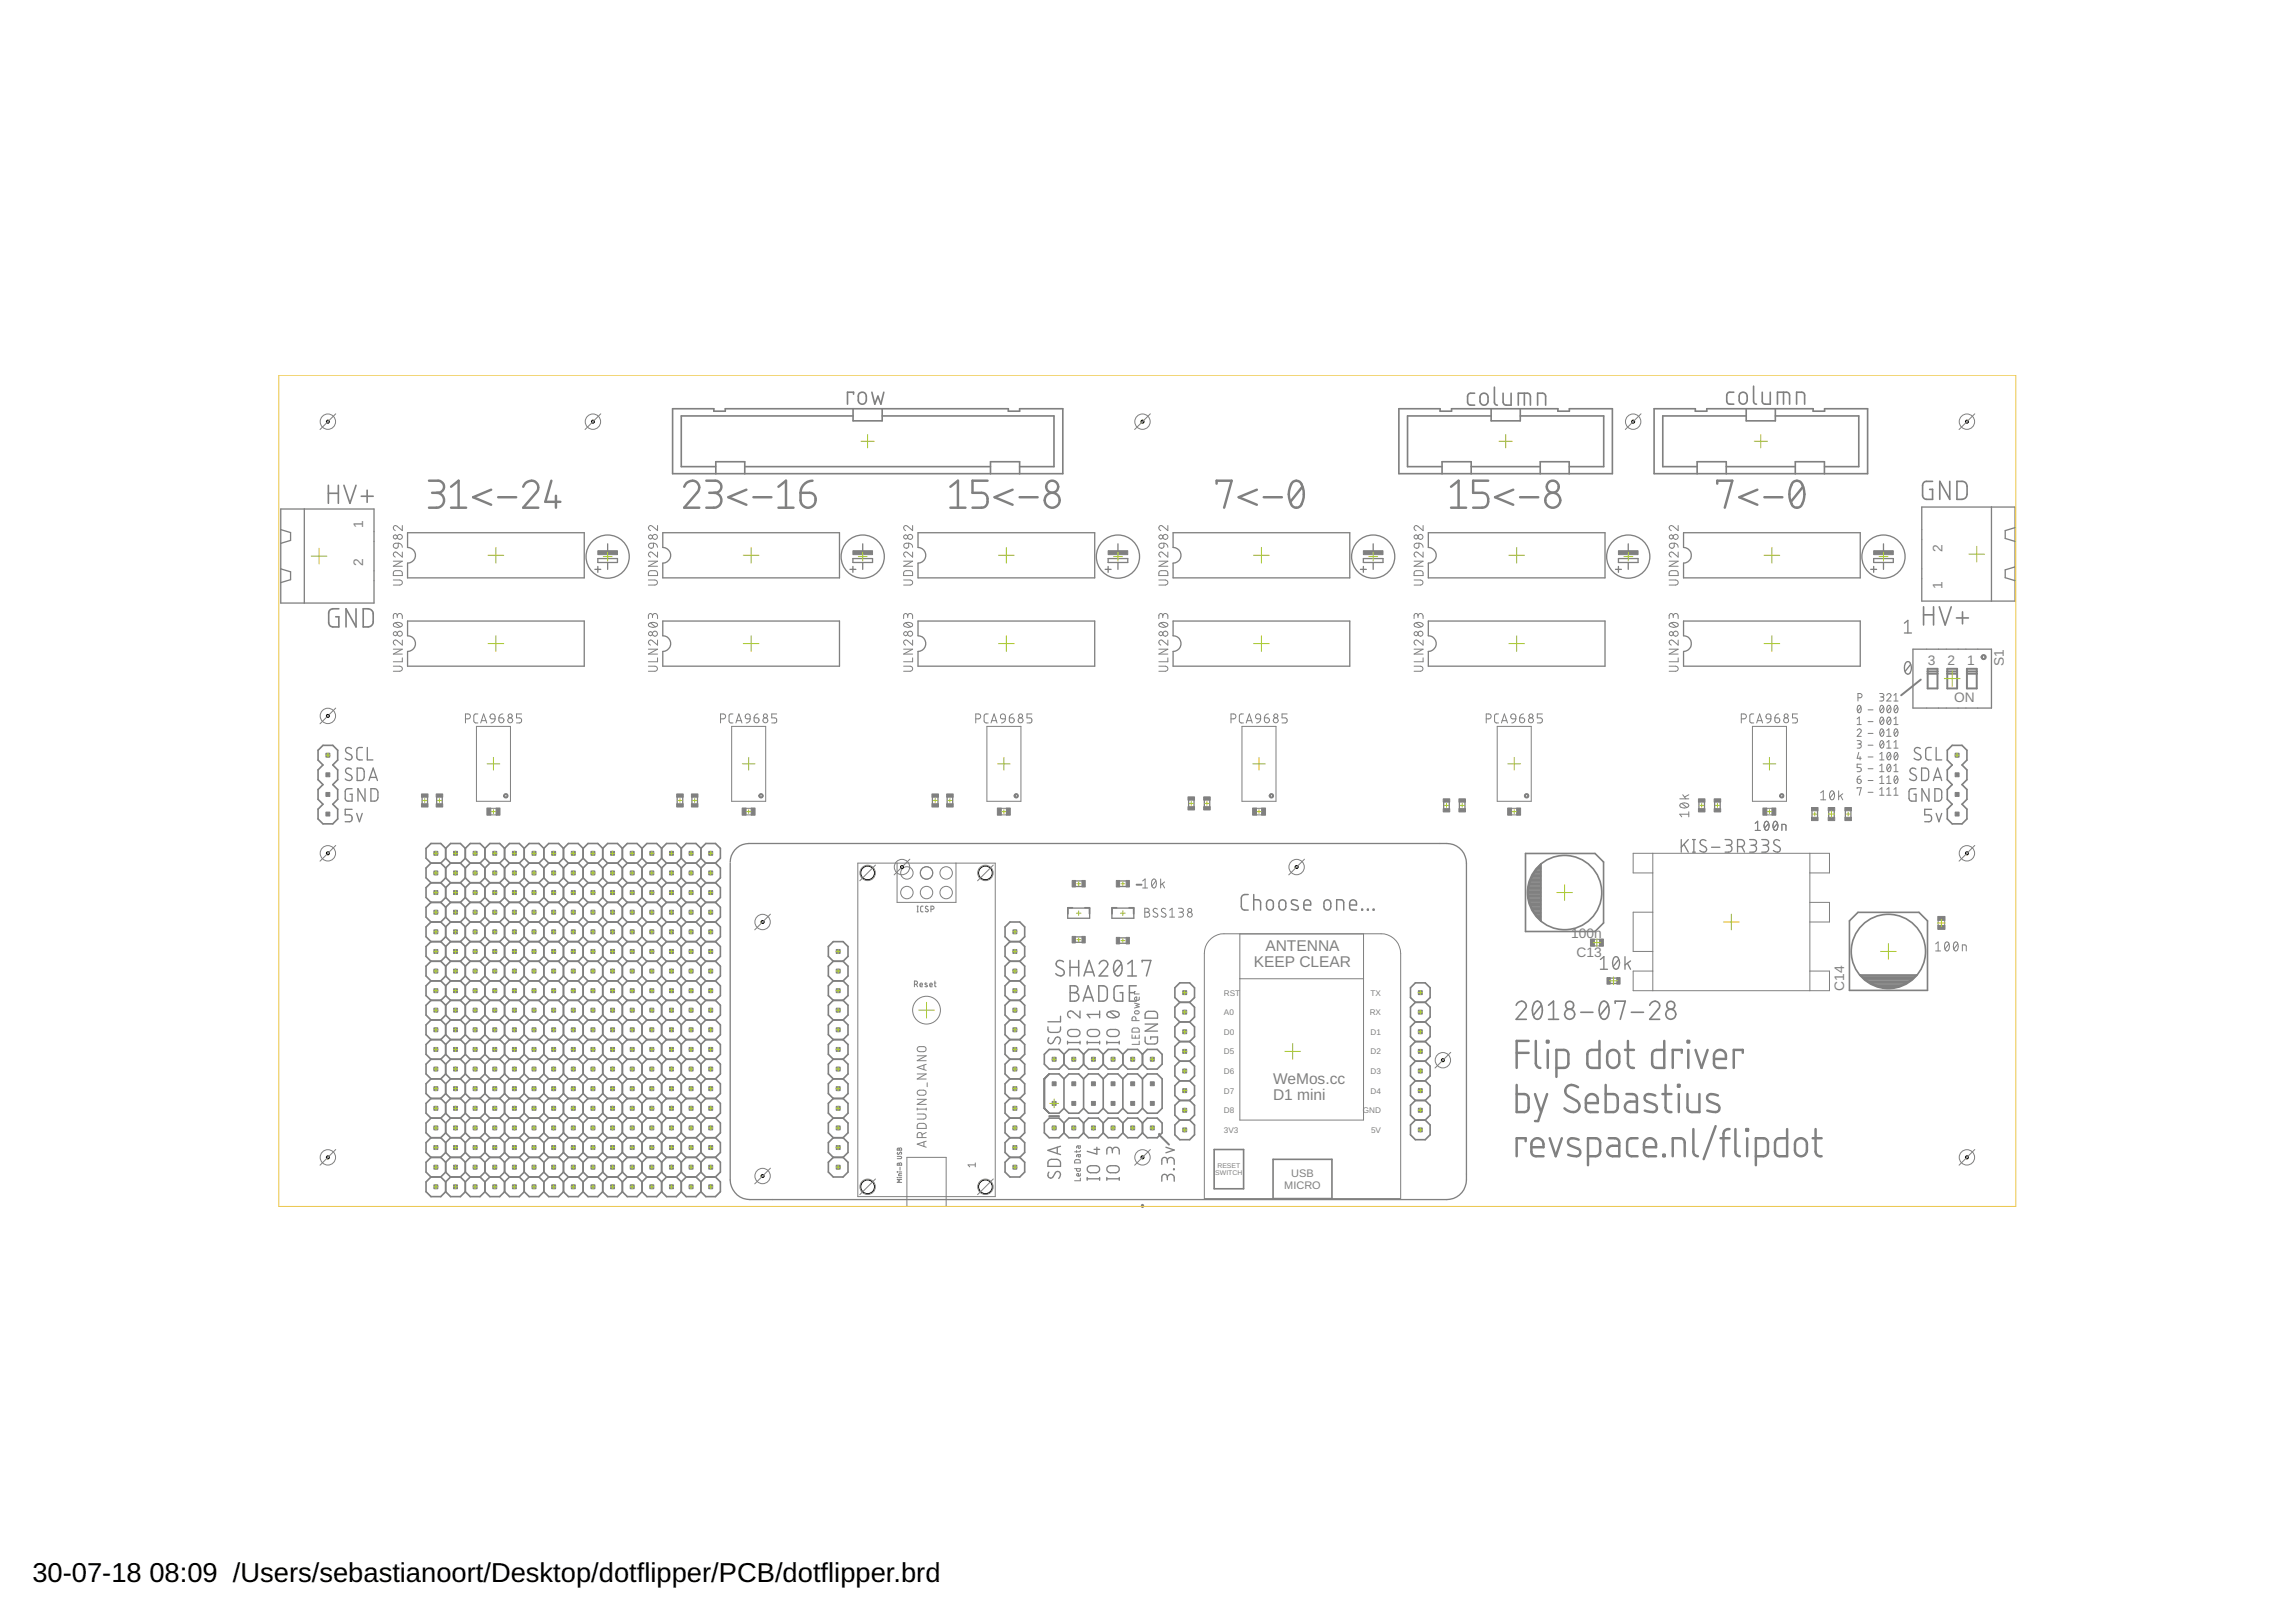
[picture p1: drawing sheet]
<svg xmlns="http://www.w3.org/2000/svg" width="297mm" height="210mm" viewBox="0 0 297 210" stroke-linecap="round" stroke-linejoin="round" font-family="sans-serif">
<defs><g id="words">
<g font-size="3.5">
<text x="4.2" y="204.7">30-07-18</text>
<text x="19.3" y="204.7">08:09 /Users/sebastianoort/Desktop/dotflipper/PCB/dotflipper.brd</text>
</g>
<g font-size="2" fill="#808080">
<text x="162.2" y="125.2">KEEP CLEAR</text>
<text x="163.7" y="123">ANTENNA</text>
<text x="164.7" y="140.3">WeMos.cc</text>
<text x="164.7" y="142.4">D1 mini</text>
</g>
<g font-size="1.8" fill="#808080">
<text x="47" y="68.4" transform="rotate(-90 47 68.4)">1</text>
<text x="251.3" y="71.4" transform="rotate(-90 251.3 71.4)">2</text>
<text x="47" y="73.2" transform="rotate(-90 47 73.2)">2</text>
<text x="251.3" y="76.3" transform="rotate(-90 251.3 76.3)">1</text>
<text x="249.4" y="86">3</text>
<text x="251.9" y="86">2</text>
<text x="254.5" y="86">1</text>
<text x="259.2" y="86.2" transform="rotate(-90 259.2 86.2)">S1</text>
<text x="252.8" y="90.8">ON</text>
<text x="203.3" y="121.3">100n</text>
<text x="204" y="123.9">C13</text>
<text x="238.6" y="128.2" transform="rotate(-90 238.6 128.2)">C14</text>
</g>
<g font-size="1.4" fill="#808080">
<text x="166.2" y="153.8">MICRO</text>
<text x="167" y="152.3">USB</text>
</g>
<g font-size="1.1" fill="#808080">
<text x="158.3" y="128.8">RST</text>
<text x="158.3" y="131.4">A0</text>
<text x="177.2" y="131.4">RX</text>
<text x="177.3" y="128.8">TX</text>
<text x="158.3" y="133.9">D0</text>
<text x="158.3" y="136.4">D5</text>
<text x="177.3" y="136.4">D2</text>
<text x="177.3" y="133.9">D1</text>
<text x="158.3" y="139">D6</text>
<text x="158.3" y="141.5">D7</text>
<text x="177.3" y="141.5">D4</text>
<text x="177.3" y="139">D3</text>
<text x="158.3" y="144.1">D8</text>
<text x="158.3" y="146.6">3V3</text>
<text x="176.3" y="144.1">GND</text>
<text x="177.4" y="146.6">5V</text>
</g>
<g font-size=".9" fill="#808080">
<text x="157.2" y="152.1">SWITCH</text>
<text x="157.5" y="151.1">RESET</text>
</g>
</g></defs>
<g fill="none" stroke="#808080" stroke-width=".21">
<path d="M87 52.9h5.4v.3h1.4v-.3h36.7v.3h1.4v-.3h5.6v8.4h-50.5zM110.4 52.9v1.6h3.7v-1.6M110.4 53.8h-22.3v6.6h4.5M110.4 51v-.2h-.8v1.5M111.1 50.9a.53 .53 0 0 1 .6-.1 .53 .53 0 0 1 .4 .5v.5a.52 .52 0 0 1-.5 .5 .52 .52 0 0 1-.6-.5zM112.8 50.8l.4 1.5 .4-1 .4 1 .3-1.5M114.1 53.8h22.3v6.6h-4.5M181 52.9h5.3v.3h1.5v-.3h13.7v.3h1.5v-.3h5.6v8.4h-27.6zM190.8 50.9h-.5a.4 .4 0 0 0-.4 .4v.7a.4 .4 0 0 0 .4 .4h.5M191.6 51.1a.52 .52 0 0 1 .6-.2 .52 .52 0 0 1 .3 .5v.5a.52 .52 0 0 1-.5 .5 .52 .52 0 0 1-.5-.5v-.7zM192.9 52.9v1.6h3.8v-1.6M192.9 53.8h-10.8v6.6h4.4"/>
<path d="M193.3 50.1v1.9a.36 .36 0 0 0 .4 .4M194.5 50.9v1.1a.4 .4 0 0 0 .4 .4h.6v-1.5M196.4 52.4v-1.5h1.2a.4 .4 0 0 1 .4 .4v1.1M196.7 53.8h10.8v6.6h-4.5M197.2 50.9v1.5M198.9 52.4v-1.5h.7a.4 .4 0 0 1 .4 .4v1.1M214 52.9h5.3v.3h1.5v-.3h13.8v.3h1.5v-.3h5.5v8.4h-27.6zM224.3 50.8h-.5a.4 .4 0 0 0-.4 .3v.8a.4 .4 0 0 0 .4 .4h.5M225.1 50.9a.53 .53 0 0 1 .6-.1 .53 .53 0 0 1 .3 .5v.5a.52 .52 0 0 1-.5 .5 .52 .52 0 0 1-.5-.5zM225.9 52.9v1.6h3.8v-1.6M225.9 53.8h-10.8v6.6h4.5M226.9 50v1.9a.36 .36 0 0 0 .3 .4"/>
<path d="M228 50.8v1.1a.36 .36 0 0 0 .4 .4h.6v-1.5M229.7 53.8h10.8v6.6h-4.4M230 52.3v-1.5h1.1a.4 .4 0 0 1 .4 .3v1.2M230.7 50.8v1.5M232.4 52.3v-1.5h.7a.36 .36 0 0 1 .4 .3v1.2M42.5 62.8v2.3M42.5 63.8h1.3M43.8 62.8v2.3M43.8 78.8h-.7a.54 .54 0 0 0-.6 .5l.1 1.5a.49 .49 0 0 0 .5 .3h.7v-1.3h-.4M44.5 62.8l.8 2.3 .8-2.3M46.1 78.8v2.3l-1.3-2.3v2.3M46.7 64.2h1.6"/>
<path d="M47 78.8h.6a.67 .67 0 0 1 .7 .6v1.1a.67 .67 0 0 1-.7 .6h-.6zM47.5 63.4v1.6M92.6 61.3v-1.5h3.8v1.5M96.4 60.4h31.7M128.1 61.3v-1.5h3.8v1.5M186.6 61.3v-1.5h3.7v1.5M190.3 60.4h8.9M199.3 61.3v-1.5h3.7v1.5M219.6 61.3v-1.5h3.7v1.5M223.3 60.4h9M232.3 61.3v-1.5h3.7v1.5M248.9 78.5v2.4"/>
<path d="M248.9 79.6h1.2M250 62.3h-.8a.51 .51 0 0 0-.5 .5v1.3a.53 .53 0 0 0 .5 .5h.8v-1.3h-.4M250.1 78.5v2.4M250.9 78.5l.8 2.4 .7-2.4M252.2 62.3v2.3l-1.2-2.3v2.3M253.1 80h1.6M253.2 62.3h.6a.62 .62 0 0 1 .7 .6v1.1a.67 .67 0 0 1-.7 .6h-.6zM253.9 79.2v1.5M41.8 96.5h1.3l.6 .6v1.3l-.6 .6 .6 .6v1.3l-.6 .6 .6 .7v1.2l-.6 .7 .6 .6v1.3l-.6 .6h-1.3l-.7-.6v-1.3l.7-.6-.7-.7v-1.2l.7-.7-.7-.6v-1.3l.7-.6-.7-.6v-1.3zM251.9 97.1l.7-.6h1.2l.7 .6v1.3l-.7 .6 .7 .6v1.3l-.7 .6 .7 .7v1.2l-.7 .7 .7 .6v1.3l-.7 .6h-1.2l-.7-.6v-1.3l.7-.6-.7-.7v-1.2l.7-.7-.7-.6v-1.3l.7-.6-.7-.6zM55.8 114.2l-.7 .7v1.2l.7 .7M55.8 111.7h1.2"/>
<path d="M55.8 119.3l-.7 .7v1.2l.7 .7M55.8 111.7l-.7 .6v1.3l.7 .6M55.8 116.8l-.7 .6v1.3l.7 .6M55.8 114.2h1.2M55.8 119.3h1.2M55.8 116.8h1.2M57 111.7l.7 .6M57 116.8l.7 .6M57 114.2l.7 .7M57 119.3l.7 .7M57.7 109.8l-.7-.6h-1.2l-.7 .6v1.3l.7 .6M57.7 109.8l.6-.6h1.3l.6 .6"/>
<path d="M57.7 113.6l.6 .6M57.7 111.1l-.7 .6M57.7 109.8v1.3M57.7 112.3v1.3M57.7 114.9v1.2M57.7 117.4v1.3M57.7 120v1.2M57.7 111.1l.6 .6M57.7 118.7l-.7 .6M57.7 116.1l.6 .7M57.7 113.6l-.7 .6M57.7 116.1l-.7 .7"/>
<path d="M57.7 118.7l.6 .6M58.3 111.7h1.3M58.3 116.8l-.6 .6M58.3 111.7l-.6 .6M58.3 114.2h1.3M58.3 119.3l-.6 .7M58.3 114.2l-.6 .7M58.3 119.3h1.3M58.3 116.8h1.3M59.6 111.7l.6 .6M59.6 119.3l.6 .7M59.6 114.2l.6 .7"/>
<path d="M59.6 116.8l.6 .6M60.2 109.8l.6-.6h1.3l.6 .6M60.2 118.7l-.6 .6M60.2 109.8v1.3M60.2 112.3v1.3M60.2 114.9v1.2M60.2 117.4v1.3M60.2 120v1.2M60.2 111.1l.6 .6M60.2 116.1l.6 .7M60.2 113.6l.6 .6M60.2 116.1l-.6 .7"/>
<path d="M60.2 118.7l.6 .6M60.2 111.1l-.6 .6M60.2 113.6l-.6 .6M60.8 111.7h1.3M60.8 119.3l-.6 .7M60.8 114.2l-.6 .7M60.8 114.2h1.3M60.8 116.8l-.6 .6M60.8 111.7l-.6 .6M60.8 119.3h1.3M60.8 116.8h1.3M62.1 114.2l.6 .7"/>
<path d="M62.1 111.7l.6 .6M62.1 116.8l.6 .6M62.1 119.3l.6 .7M62.7 109.8l.7-.6h1.2l.7 .6M62.7 116.1l-.6 .7M62.7 113.6l.7 .6M62.7 111.1l-.6 .6M62.7 109.8v1.3M62.7 112.3v1.3M62.7 114.9v1.2M62.7 117.4v1.3M62.7 120v1.2"/>
<path d="M62.7 111.1l.7 .6M62.7 118.7l-.6 .6M62.7 116.1l.7 .7M62.7 113.6l-.6 .6M62.7 118.7l.7 .6M63.4 111.7h1.2M63.4 116.8l-.7 .6M63.4 111.7l-.7 .6M63.4 114.2h1.2M63.4 119.3l-.7 .7M63.4 114.2l-.7 .7M63.4 119.3h1.2"/>
<path d="M63.4 116.8h1.2M64.6 111.7l.7 .6M64.6 116.8l.7 .6M64.6 114.2l.7 .7M64.6 119.3l.7 .7M65.3 109.8l.6-.6h1.3l.6 .6M65.3 118.7l-.7 .6M65.3 109.8v1.3M65.3 112.3v1.3M65.3 114.9v1.2M65.3 117.4v1.3M65.3 120v1.2"/>
<path d="M65.3 111.1l.6 .6M65.3 113.6l-.7 .6M65.3 113.6l.6 .6M65.3 116.1l-.7 .7M65.3 118.7l.6 .6M65.3 111.1l-.7 .6M65.3 116.1l.6 .7M65.9 111.7h1.3M65.9 119.3l-.6 .7M65.9 114.2l-.6 .7M65.9 114.2h1.3M65.9 116.8l-.6 .6"/>
<path d="M65.9 111.7l-.6 .6M65.9 119.3h1.3M65.9 116.8h1.3M67.2 114.2l.6 .7M67.2 119.3l.6 .7M67.2 111.7l.6 .6M67.2 116.8l.6 .6M67.8 109.8l.7-.6h1.2l.7 .6M67.8 116.1l-.6 .7M67.8 111.1l-.6 .6M67.8 109.8v1.3M67.8 112.3v1.3"/>
<path d="M67.8 114.9v1.2M67.8 117.4v1.3M67.8 120v1.2M67.8 111.1l.7 .6M67.8 118.7l-.6 .6M67.8 116.1l.7 .7M67.8 113.6l-.6 .6M67.8 113.6l.7 .6M67.8 118.7l.7 .6M68.5 111.7h1.2M68.5 116.8l-.7 .6M68.5 111.7l-.7 .6"/>
<path d="M68.5 114.2h1.2M68.5 119.3l-.7 .7M68.5 114.2l-.7 .7M68.5 119.3h1.2M68.5 116.8h1.2M69.7 111.7l.7 .6M69.7 116.8l.7 .6M69.7 114.2l.7 .7M69.7 119.3l.7 .7M70.4 109.8l.6-.6h1.3l.6 .6M70.4 118.7l-.7 .6M70.4 109.8v1.3"/>
<path d="M70.4 112.3v1.3M70.4 114.9v1.2M70.4 117.4v1.3M70.4 120v1.2M70.4 111.1l.6 .6M70.4 113.6l-.7 .6M70.4 113.6l.6 .6M70.4 116.1l-.7 .7M70.4 118.7l.6 .6M70.4 111.1l-.7 .6M70.4 116.1l.6 .7M71 111.7h1.3"/>
<path d="M71 114.2l-.6 .7M71 114.2h1.3M71 116.8l-.6 .6M71 111.7l-.6 .6M71 119.3h1.3M71 116.8h1.3M71 119.3l-.6 .7M72.3 114.2l.6 .7M72.3 111.7l.6 .6M72.3 116.8l.6 .6M72.3 119.3l.6 .7M72.9 109.8l.6-.6h1.3l.6 .6"/>
<path d="M72.9 116.1l-.6 .7M72.9 111.1l-.6 .6M72.9 109.8v1.3M72.9 112.3v1.3M72.9 114.9v1.2M72.9 117.4v1.3M72.9 120v1.2M72.9 111.1l.6 .6M72.9 118.7l-.6 .6M72.9 116.1l.6 .7M72.9 113.6l-.6 .6M72.9 113.6l.6 .6"/>
<path d="M72.9 118.7l.6 .6M73.5 111.7h1.3M73.5 111.7l-.6 .6M73.5 114.2h1.3M73.5 119.3l-.6 .7M73.5 114.2l-.6 .7M73.5 119.3h1.3M73.5 116.8h1.3M73.5 116.8l-.6 .6M74.8 111.7l.6 .6M74.8 114.2l.6 .7M74.8 119.3l.6 .7"/>
<path d="M74.8 116.8l.6 .6M75.4 109.8l.7-.6h1.2l.7 .6M75.4 118.7l-.6 .6M75.4 109.8v1.3M75.4 112.3v1.3M75.4 114.9v1.2M75.4 117.4v1.3M75.4 120v1.2M75.4 111.1l.7 .6M75.4 113.6l-.6 .6M75.4 113.6l.7 .6M75.4 116.1l-.6 .7"/>
<path d="M75.4 118.7l.7 .6M75.4 111.1l-.6 .6M75.4 116.1l.7 .7M76.1 111.7h1.2M76.1 119.3l-.7 .7M76.1 114.2l-.7 .7M76.1 114.2h1.2M76.1 116.8l-.7 .6M76.1 111.7l-.7 .6M76.1 119.3h1.2M76.1 116.8h1.2M77.3 114.2l.7 .7"/>
<path d="M77.3 111.7l.7 .6M77.3 116.8l.7 .6M77.3 119.3l.7 .7M78 109.8l.6-.6h1.3l.6 .6M78 116.1l-.7 .7M78 113.6l.6 .6M78 111.1l-.7 .6M78 109.8v1.3M78 112.3v1.3M78 114.9v1.2M78 117.4v1.3M78 120v1.2"/>
<path d="M78 111.1l.6 .6M78 118.7l-.7 .6M78 116.1l.6 .7M78 113.6l-.7 .6M78 118.7l.6 .6M78.6 111.7h1.3M78.6 116.8l-.6 .6M78.6 111.7l-.6 .6M78.6 114.2h1.3M78.6 119.3l-.6 .7M78.6 114.2l-.6 .7M78.6 119.3h1.3"/>
<path d="M78.6 116.8h1.3M79.9 111.7l.6 .6M79.9 114.2l.6 .7M79.9 119.3l.6 .7M79.9 116.8l.6 .6M80.5 109.8l.7-.6h1.2l.7 .6M80.5 118.7l-.6 .6M80.5 109.8v1.3M80.5 112.3v1.3M80.5 114.9v1.2M80.5 117.4v1.3M80.5 120v1.2"/>
<path d="M80.5 111.1l.7 .6M80.5 113.6l-.6 .6M80.5 116.1l.7 .7M80.5 113.6l.7 .6M80.5 116.1l-.6 .7M80.5 118.7l.7 .6M80.5 111.1l-.6 .6M81.2 119.3l-.7 .7M81.2 111.7h1.2M81.2 114.2l-.7 .7M81.2 114.2h1.2M81.2 116.8l-.7 .6"/>
<path d="M81.2 111.7l-.7 .6M81.2 119.3h1.2M81.2 116.8h1.2M82.4 111.7l.7 .6M82.4 116.8l.7 .6M82.4 114.2l.7 .7M82.4 119.3l.7 .7M83.1 109.8l.6-.6h1.3l.6 .6M83.1 116.1l-.7 .7M83.1 113.6l.6 .6M83.1 111.1l-.7 .6M83.1 109.8v1.3"/>
<path d="M83.1 112.3v1.3M83.1 114.9v1.2M83.1 117.4v1.3M83.1 120v1.2M83.1 118.7l.6 .6M83.1 111.1l.6 .6M83.1 118.7l-.7 .6M83.1 116.1l.6 .7M83.1 113.6l-.7 .6M83.7 116.8l-.6 .6M83.7 111.7h1.3M83.7 111.7l-.6 .6"/>
<path d="M83.7 119.3l-.6 .7M83.7 114.2h1.3M83.7 114.2l-.6 .7M83.7 119.3h1.3M83.7 116.8h1.3M85 111.7l.6 .6M85 114.2l.6 .7M85 119.3l.6 .7M85 116.8l.6 .6M85.6 109.8l.6-.6h1.3l.6 .6M85.6 118.7l-.6 .6M85.6 109.8v1.3"/>
<path d="M85.6 112.3v1.3M85.6 114.9v1.2M85.6 117.4v1.3M85.6 120v1.2M85.6 111.1l.6 .6M85.6 113.6l-.6 .6M85.6 116.1l.6 .7M85.6 113.6l.6 .6M85.6 116.1l-.6 .7M85.6 111.1l-.6 .6M85.6 118.7l.6 .6M86.2 114.2l-.6 .7"/>
<path d="M86.2 111.7h1.3M86.2 116.8l-.6 .6M86.2 114.2h1.3M86.2 111.7l-.6 .6M86.2 119.3h1.3M86.2 116.8h1.3M86.2 119.3l-.6 .7M87.5 111.7l.6 .6M87.5 116.8l.6 .6M87.5 119.3l.6 .7M87.5 114.2l.6 .7M88.1 109.8v1.3"/>
<path d="M88.1 112.3v1.3M88.1 114.9v1.2M88.1 117.4v1.3M88.1 120v1.2M88.1 109.8l.7-.6h1.2l.7 .6M88.1 116.1l-.6 .7M88.1 113.6l.7 .6M88.1 111.1l-.6 .6M88.1 118.7l.7 .6M88.1 111.1l.7 .6M88.1 118.7l-.6 .6M88.1 116.1l.7 .7"/>
<path d="M88.1 113.6l-.6 .6M88.8 111.7l-.7 .6M88.8 111.7h1.2M88.8 114.2l-.7 .7M88.8 114.2h1.2M88.8 119.3h1.2M88.8 116.8h1.2M88.8 119.3l-.7 .7M88.8 116.8l-.7 .6M90 114.2l.7 .7M90 119.3l.7 .7M90 111.7l.7 .6"/>
<path d="M90 116.8l.7 .6M90.7 109.8l.6-.6h1.3l.6 .6v1.3l-.6 .6M90.7 109.8v1.3M90.7 112.3v1.3M90.7 114.9v1.2M90.7 117.4v1.3M90.7 120v1.2M90.7 111.1l.6 .6M90.7 113.6l-.7 .6M90.7 116.1l.6 .7M90.7 113.6l.6 .6M90.7 111.1l-.7 .6"/>
<path d="M90.7 118.7l.6 .6M90.7 118.7l-.7 .6M90.7 116.1l-.7 .7M91.3 111.7h1.3M91.3 111.7l-.6 .6M91.3 114.2h1.3M91.3 119.3h1.3M91.3 116.8h1.3M91.3 116.8l-.6 .6M91.3 114.2l-.6 .7M91.3 119.3l-.6 .7M92.6 111.7l.6 .6v1.3l-.6 .6"/>
<path d="M92.6 114.2l.6 .7v1.2l-.6 .7M92.6 116.8l.6 .6v1.3l-.6 .6M92.6 119.3l.6 .7v1.2l-.6 .7M138.7 117.5h-.5v.8M140.4 117.5h.5v.8M144.5 117.5h-.6v.8M146.1 117.5h.6v.8M197.4 110.4h9l1.1 1.1v7.9l-1.1 1.1h-9zM197.7 115.5a5.7 5.7 0 0 0 .8 2.6M197.7 115.5h1.6M197.7 115.7h1.6M197.7 115.3h1.6"/>
<path d="M197.7 115.8h1.6M197.7 115.2h1.6M197.7 116h1.6M197.7 115h1.6M197.7 116.2h1.6M197.8 114.8l-.1 .7M197.8 114.8h1.5M197.8 116.4h1.5M197.8 114.7h1.5M197.8 116.5h1.5M197.8 114.5h1.5M197.9 116.7h1.4"/>
<path d="M197.9 114.3h1.4M197.9 114.2a6 6 0 0 1 1.4-2.4v7.3l-.8-1M197.9 114.2l-.1 .6M197.9 116.9h1.4M197.9 114.1h1.4M198 117.1h1.3M198 114h1.3M198.1 117.2h1.2M198.1 113.8h1.2M198.1 117.4h1.2M198.1 113.6h1.2M198.2 117.6h1.1"/>
<path d="M198.2 113.5h1.1M198.3 117.7h1M198.3 113.3h1M198.4 117.9h.9M198.4 113.1h.9M198.5 118.1h.8M198.5 112.9h.8M198.6 118.3h.7M198.6 112.8h.7M198.7 118.4h.6M198.7 112.6h.6M198.9 118.6h.4"/>
<path d="M198.9 112.4h.4M199 112.2h.3M199 118.8h.3M199.2 118.9h.1M199.2 112.1h.1M199.3 111.9h.1M199.3 119.1h.1M240.4 118.1h7.9l1.1 1.1v9h-10.1v-9zM55.8 129.5l-.7 .6v1.3l.7 .6M55.8 124.4l-.7 .6v1.3l.7 .6M55.8 121.9l-.7 .6v1.3l.7 .6M55.8 126.9l-.7 .7v1.2l.7 .7"/>
<path d="M55.8 132l-.7 .6v1.3l.7 .6M55.8 134.5l-.7 .7v1.2l.7 .7M55.8 137.1l-.7 .6v1.3l.7 .6M55.8 139.6l-.7 .7v1.2l.7 .7M55.8 121.9h1.2M55.8 124.4h1.2M55.8 139.6h1.2M55.8 137.1h1.2M55.8 134.5h1.2M55.8 129.5h1.2M55.8 132h1.2M55.8 126.9h1.2"/>
<path d="M57 121.9l.7 .6M57 137.1l.7 .6M57 132l.7 .6M57 126.9l.7 .7M57 134.5l.7 .7M57 124.4l.7 .6M57 129.5l.7 .6M57 139.6l.7 .7M57.7 126.3l-.7 .6M57.7 121.2l-.7 .7M57.7 122.5v1.3M57.7 125v1.3"/>
<path d="M57.7 127.6v1.2M57.7 130.1v1.3M57.7 132.6v1.3M57.7 135.2v1.2M57.7 137.7v1.3M57.7 139l-.7 .6M57.7 133.9l-.7 .6M57.7 123.8l-.7 .6M57.7 121.2l.6 .7M57.7 123.8l.6 .6M57.7 126.3l.6 .6M57.7 136.4l.6 .7"/>
<path d="M57.7 139l.6 .6M57.7 136.4l-.7 .7M57.7 133.9l.6 .6M57.7 131.4l.6 .6M57.7 131.4l-.7 .6M57.7 128.8l-.7 .7M57.7 128.8l.6 .7M58.3 126.9l-.6 .7M58.3 121.9l-.6 .6M58.3 124.4l-.6 .6M58.3 132l-.6 .6M58.3 121.9h1.3"/>
<path d="M58.3 124.4h1.3M58.3 139.6h1.3M58.3 137.1h1.3M58.3 134.5l-.6 .7M58.3 139.6l-.6 .7M58.3 134.5h1.3M58.3 137.1l-.6 .6M58.3 129.5h1.3M58.3 132h1.3M58.3 129.5l-.6 .6M58.3 126.9h1.3M59.6 121.9l.6 .6"/>
<path d="M59.6 124.4l.6 .6M59.6 139.6l.6 .7M59.6 134.5l.6 .7M59.6 129.5l.6 .6M59.6 137.1l.6 .6M59.6 126.9l.6 .7M59.6 132l.6 .6M60.2 123.8l-.6 .6M60.2 122.5v1.3M60.2 125v1.3M60.2 127.6v1.2M60.2 130.1v1.3"/>
<path d="M60.2 132.6v1.3M60.2 135.2v1.2M60.2 137.7v1.3M60.2 136.4l-.6 .7M60.2 131.4l-.6 .6M60.2 126.3l-.6 .6M60.2 121.2l-.6 .7M60.2 123.8l.6 .6M60.2 121.2l.6 .7M60.2 126.3l.6 .6M60.2 139l.6 .6M60.2 133.9l-.6 .6"/>
<path d="M60.2 136.4l.6 .7M60.2 139l-.6 .6M60.2 131.4l.6 .6M60.2 133.9l.6 .6M60.2 128.8l.6 .7M60.2 128.8l-.6 .7M60.8 124.4l-.6 .6M60.8 126.9l-.6 .7M60.8 121.9l-.6 .6M60.8 129.5l-.6 .6M60.8 121.9h1.3M60.8 124.4h1.3"/>
<path d="M60.8 139.6h1.3M60.8 137.1h1.3M60.8 132l-.6 .6M60.8 137.1l-.6 .6M60.8 134.5h1.3M60.8 134.5l-.6 .7M60.8 139.6l-.6 .7M60.8 129.5h1.3M60.8 132h1.3M60.8 126.9h1.3M62.1 121.9l.6 .6M62.1 126.9l.6 .7"/>
<path d="M62.1 137.1l.6 .6M62.1 132l.6 .6M62.1 139.6l.6 .7M62.1 134.5l.6 .7M62.1 124.4l.6 .6M62.1 129.5l.6 .6M62.7 126.3l-.6 .6M62.7 121.2l-.6 .7M62.7 122.5v1.3M62.7 125v1.3M62.7 127.6v1.2M62.7 130.1v1.3"/>
<path d="M62.7 132.6v1.3M62.7 135.2v1.2M62.7 137.7v1.3M62.7 139l-.6 .6M62.7 133.9l-.6 .6M62.7 123.8l-.6 .6M62.7 121.2l.7 .7M62.7 126.3l.7 .6M62.7 123.8l.7 .6M62.7 131.4l.7 .6M62.7 131.4l-.6 .6M62.7 139l.7 .6"/>
<path d="M62.7 136.4l-.6 .7M62.7 133.9l.7 .6M62.7 136.4l.7 .7M62.7 128.8l-.6 .7M62.7 128.8l.7 .7M63.4 121.9l-.7 .6M63.4 139.6l-.7 .7M63.4 134.5l-.7 .7M63.4 124.4l-.7 .6M63.4 126.9l-.7 .7M63.4 121.9h1.2M63.4 124.4h1.2"/>
<path d="M63.4 139.6h1.2M63.4 137.1h1.2M63.4 129.5l-.7 .6M63.4 134.5h1.2M63.4 132l-.7 .6M63.4 137.1l-.7 .6M63.4 129.5h1.2M63.4 132h1.2M63.4 126.9h1.2M64.6 124.4l.7 .6M64.6 129.5l.7 .6M64.6 121.9l.7 .6"/>
<path d="M64.6 139.6l.7 .7M64.6 134.5l.7 .7M64.6 137.1l.7 .6M64.6 132l.7 .6M64.6 126.9l.7 .7M65.3 123.8l-.7 .6M65.3 122.5v1.3M65.3 125v1.3M65.3 127.6v1.2M65.3 130.1v1.3M65.3 132.6v1.3M65.3 135.2v1.2"/>
<path d="M65.3 137.7v1.3M65.3 136.4l-.7 .7M65.3 131.4l-.7 .6M65.3 126.3l-.7 .6M65.3 121.2l-.7 .7M65.3 123.8l.6 .6M65.3 126.3l.6 .6M65.3 121.2l.6 .7M65.3 131.4l.6 .6M65.3 133.9l.6 .6M65.3 139l.6 .6M65.3 133.9l-.7 .6"/>
<path d="M65.3 136.4l.6 .7M65.3 139l-.7 .6M65.3 128.8l.6 .7M65.3 128.8l-.7 .7M65.9 137.1l-.6 .6M65.9 132l-.6 .6M65.9 126.9l-.6 .7M65.9 121.9l-.6 .6M65.9 124.4l-.6 .6M65.9 121.9h1.3M65.9 124.4h1.3M65.9 139.6h1.3"/>
<path d="M65.9 137.1h1.3M65.9 134.5h1.3M65.9 129.5l-.6 .6M65.9 134.5l-.6 .7M65.9 139.6l-.6 .7M65.9 129.5h1.3M65.9 132h1.3M65.9 126.9h1.3M67.2 126.9l.6 .7M67.2 121.9l.6 .6M67.2 129.5l.6 .6M67.2 132l.6 .6"/>
<path d="M67.2 124.4l.6 .6M67.2 137.1l.6 .6M67.2 139.6l.6 .7M67.2 134.5l.6 .7M67.8 126.3l-.6 .6M67.8 121.2l-.6 .7M67.8 122.5v1.3M67.8 125v1.3M67.8 127.6v1.2M67.8 130.1v1.3M67.8 132.6v1.3M67.8 135.2v1.2"/>
<path d="M67.8 137.7v1.3M67.8 139l-.6 .6M67.8 133.9l-.6 .6M67.8 123.8l-.6 .6M67.8 121.2l.7 .7M67.8 131.4l.7 .6M67.8 123.8l.7 .6M67.8 133.9l.7 .6M67.8 136.4l.7 .7M67.8 126.3l.7 .6M67.8 131.4l-.6 .6M67.8 139l.7 .6"/>
<path d="M67.8 136.4l-.6 .7M67.8 128.8l-.6 .7M67.8 128.8l.7 .7M68.5 134.5l-.7 .7M68.5 129.5l-.7 .6M68.5 124.4l-.7 .6M68.5 139.6l-.7 .7M68.5 121.9l-.7 .6M68.5 121.9h1.2M68.5 124.4h1.2M68.5 139.6h1.2M68.5 137.1h1.2"/>
<path d="M68.5 134.5h1.2M68.5 126.9l-.7 .7M68.5 132l-.7 .6M68.5 137.1l-.7 .6M68.5 129.5h1.2M68.5 132h1.2M68.5 126.9h1.2M69.7 129.5l.7 .6M69.7 124.4l.7 .6M69.7 134.5l.7 .7M69.7 121.9l.7 .6M69.7 126.9l.7 .7"/>
<path d="M69.7 139.6l.7 .7M69.7 137.1l.7 .6M69.7 132l.7 .6M70.4 123.8l-.7 .6M70.4 122.5v1.3M70.4 125v1.3M70.4 127.6v1.2M70.4 130.1v1.3M70.4 132.6v1.3M70.4 135.2v1.2M70.4 137.7v1.3M70.4 136.4l-.7 .7"/>
<path d="M70.4 131.4l-.7 .6M70.4 126.3l-.7 .6M70.4 121.2l-.7 .7M70.4 123.8l.6 .6M70.4 133.9l.6 .6M70.4 121.2l.6 .7M70.4 131.4l.6 .6M70.4 126.3l.6 .6M70.4 136.4l.6 .7M70.4 139l.6 .6M70.4 133.9l-.7 .6M70.4 139l-.7 .6"/>
<path d="M70.4 128.8l.6 .7M70.4 128.8l-.7 .7M71 124.4l-.6 .6M71 132l-.6 .6M71 126.9l-.6 .7M71 121.9l-.6 .6M71 137.1l-.6 .6M71 121.9h1.3M71 124.4h1.3M71 139.6h1.3M71 137.1h1.3M71 134.5h1.3"/>
<path d="M71 129.5l-.6 .6M71 134.5l-.6 .7M71 139.6l-.6 .7M71 129.5h1.3M71 132h1.3M71 126.9h1.3M72.3 121.9l.6 .6M72.3 132l.6 .6M72.3 126.9l.6 .7M72.3 137.1l.6 .6M72.3 124.4l.6 .6M72.3 129.5l.6 .6"/>
<path d="M72.3 139.6l.6 .7M72.3 134.5l.6 .7M72.9 126.3l-.6 .6M72.9 121.2l-.6 .7M72.9 122.5v1.3M72.9 125v1.3M72.9 127.6v1.2M72.9 130.1v1.3M72.9 132.6v1.3M72.9 135.2v1.2M72.9 137.7v1.3M72.9 133.9l-.6 .6"/>
<path d="M72.9 123.8l-.6 .6M72.9 121.2l.6 .7M72.9 131.4l.6 .6M72.9 139l-.6 .6M72.9 123.8l.6 .6M72.9 133.9l.6 .6M72.9 139l.6 .6M72.9 136.4l.6 .7M72.9 126.3l.6 .6M72.9 131.4l-.6 .6M72.9 136.4l-.6 .7M72.9 128.8l-.6 .7"/>
<path d="M72.9 128.8l.6 .7M73.5 126.9l-.6 .7M73.5 121.9l-.6 .6M73.5 129.5l-.6 .6M73.5 124.4l-.6 .6M73.5 134.5l-.6 .7M73.5 121.9h1.3M73.5 139.6l-.6 .7M73.5 124.4h1.3M73.5 139.6h1.3M73.5 137.1h1.3M73.5 134.5h1.3"/>
<path d="M73.5 132l-.6 .6M73.5 137.1l-.6 .6M73.5 129.5h1.3M73.5 132h1.3M73.5 126.9h1.3M74.8 124.4l.6 .6M74.8 134.5l.6 .7M74.8 129.5l.6 .6M74.8 121.9l.6 .6M74.8 126.9l.6 .7M74.8 132l.6 .6M74.8 137.1l.6 .6"/>
<path d="M74.8 139.6l.6 .7M75.4 123.8l-.6 .6M75.4 122.5v1.3M75.4 125v1.3M75.4 127.6v1.2M75.4 130.1v1.3M75.4 132.6v1.3M75.4 135.2v1.2M75.4 137.7v1.3M75.4 131.4l-.6 .6M75.4 126.3l-.6 .6M75.4 121.2l-.6 .7"/>
<path d="M75.4 121.2l.7 .7M75.4 136.4l-.6 .7M75.4 126.3l.7 .6M75.4 136.4l.7 .7M75.4 131.4l.7 .6M75.4 123.8l.7 .6M75.4 139l.7 .6M75.4 133.9l.7 .6M75.4 133.9l-.6 .6M75.4 139l-.6 .6M75.4 128.8l.7 .7M75.4 128.8l-.6 .7"/>
<path d="M76.1 124.4l-.7 .6M76.1 126.9l-.7 .7M76.1 121.9l-.7 .6M76.1 132l-.7 .6M76.1 121.9h1.2M76.1 137.1l-.7 .6M76.1 124.4h1.2M76.1 139.6h1.2M76.1 137.1h1.2M76.1 134.5h1.2M76.1 129.5l-.7 .6M76.1 134.5l-.7 .7"/>
<path d="M76.1 139.6l-.7 .7M76.1 129.5h1.2M76.1 132h1.2M76.1 126.9h1.2M77.3 121.9l.7 .6M77.3 137.1l.7 .6M77.3 132l.7 .6M77.3 124.4l.7 .6M77.3 129.5l.7 .6M77.3 134.5l.7 .7M77.3 126.9l.7 .7M77.3 139.6l.7 .7"/>
<path d="M78 126.3l-.7 .6M78 121.2l-.7 .7M78 122.5v1.3M78 125v1.3M78 127.6v1.2M78 130.1v1.3M78 132.6v1.3M78 135.2v1.2M78 137.7v1.3M78 123.8l-.7 .6M78 131.4l.6 .6M78 123.8l.6 .6"/>
<path d="M78 133.9l-.7 .6M78 139l.6 .6M78 133.9l.6 .6M78 136.4l-.7 .7M78 139l-.7 .6M78 121.2l.6 .7M78 126.3l.6 .6M78 136.4l.6 .7M78 131.4l-.7 .6M78 128.8l-.7 .7M78 128.8l.6 .7M78.6 121.9l-.6 .6"/>
<path d="M78.6 124.4l-.6 .6M78.6 129.5l-.6 .6M78.6 126.9l-.6 .7M78.6 121.9h1.3M78.6 134.5l-.6 .7M78.6 124.4h1.3M78.6 139.6h1.3M78.6 137.1h1.3M78.6 139.6l-.6 .7M78.6 134.5h1.3M78.6 132l-.6 .6M78.6 137.1l-.6 .6"/>
<path d="M78.6 129.5h1.3M78.6 132h1.3M78.6 126.9h1.3M79.9 124.4l.6 .6M79.9 129.5l.6 .6M79.9 134.5l.6 .7M79.9 121.9l.6 .6M79.9 126.9l.6 .7M79.9 132l.6 .6M79.9 137.1l.6 .6M79.9 139.6l.6 .7M80.5 123.8l-.6 .6"/>
<path d="M80.5 122.5v1.3M80.5 125v1.3M80.5 127.6v1.2M80.5 130.1v1.3M80.5 132.6v1.3M80.5 135.2v1.2M80.5 137.7v1.3M80.5 126.3l-.6 .6M80.5 121.2l-.6 .7M80.5 121.2l.7 .7M80.5 126.3l.7 .6M80.5 131.4l-.6 .6"/>
<path d="M80.5 131.4l.7 .6M80.5 136.4l.7 .7M80.5 133.9l-.6 .6M80.5 136.4l-.6 .7M80.5 123.8l.7 .6M80.5 139l.7 .6M80.5 133.9l.7 .6M80.5 139l-.6 .6M80.5 128.8l.7 .7M80.5 128.8l-.6 .7M81.2 121.9l-.7 .6M81.2 126.9l-.7 .7"/>
<path d="M81.2 124.4l-.7 .6M81.2 121.9h1.2M81.2 132l-.7 .6M81.2 124.4h1.2M81.2 139.6h1.2M81.2 137.1h1.2M81.2 137.1l-.7 .6M81.2 134.5h1.2M81.2 129.5l-.7 .6M81.2 134.5l-.7 .7M81.2 139.6l-.7 .7M81.2 129.5h1.2"/>
<path d="M81.2 132h1.2M81.2 126.9h1.2M82.4 121.9l.7 .6M82.4 132l.7 .6M82.4 124.4l.7 .6M82.4 129.5l.7 .6M82.4 134.5l.7 .7M82.4 139.6l.7 .7M82.4 137.1l.7 .6M82.4 126.9l.7 .7M83.1 121.2l-.7 .7M83.1 122.5v1.3"/>
<path d="M83.1 125v1.3M83.1 127.6v1.2M83.1 130.1v1.3M83.1 132.6v1.3M83.1 135.2v1.2M83.1 137.7v1.3M83.1 123.8l-.7 .6M83.1 123.8l.6 .6M83.1 133.9l.6 .6M83.1 126.3l-.7 .6M83.1 139l.6 .6M83.1 131.4l-.7 .6"/>
<path d="M83.1 133.9l-.7 .6M83.1 121.2l.6 .7M83.1 126.3l.6 .6M83.1 131.4l.6 .6M83.1 139l-.7 .6M83.1 136.4l.6 .7M83.1 136.4l-.7 .7M83.1 128.8l-.7 .7M83.1 128.8l.6 .7M83.7 124.4l-.6 .6M83.7 121.9l-.6 .6M83.7 126.9l-.6 .7"/>
<path d="M83.7 121.9h1.3M83.7 129.5l-.6 .6M83.7 124.4h1.3M83.7 139.6h1.3M83.7 137.1h1.3M83.7 134.5l-.6 .7M83.7 139.6l-.6 .7M83.7 134.5h1.3M83.7 132l-.6 .6M83.7 137.1l-.6 .6M83.7 129.5h1.3M83.7 132h1.3"/>
<path d="M83.7 126.9h1.3M85 129.5l.6 .6M85 126.9l.6 .7M85 121.9l.6 .6M85 132l.6 .6M85 137.1l.6 .6M85 139.6l.6 .7M85 134.5l.6 .7M85 124.4l.6 .6M85.6 122.5v1.3M85.6 125v1.3M85.6 127.6v1.2"/>
<path d="M85.6 130.1v1.3M85.6 132.6v1.3M85.6 135.2v1.2M85.6 137.7v1.3M85.6 121.2l.6 .7M85.6 121.2l-.6 .7M85.6 126.3l.6 .6M85.6 131.4l.6 .6M85.6 136.4l.6 .7M85.6 123.8l-.6 .6M85.6 131.4l-.6 .6M85.6 123.8l.6 .6"/>
<path d="M85.6 126.3l-.6 .6M85.6 133.9l.6 .6M85.6 136.4l-.6 .7M85.6 139l.6 .6M85.6 133.9l-.6 .6M85.6 139l-.6 .6M85.6 128.8l.6 .7M85.6 128.8l-.6 .7M86.2 121.9l-.6 .6M86.2 124.4l-.6 .6M86.2 121.9h1.3M86.2 126.9l-.6 .7"/>
<path d="M86.2 124.4h1.3M86.2 139.6h1.3M86.2 137.1h1.3M86.2 132l-.6 .6M86.2 137.1l-.6 .6M86.2 134.5h1.3M86.2 129.5l-.6 .6M86.2 134.5l-.6 .7M86.2 139.6l-.6 .7M86.2 129.5h1.3M86.2 132h1.3M86.2 126.9h1.3"/>
<path d="M87.5 121.9l.6 .6M87.5 132l.6 .6M87.5 129.5l.6 .6M87.5 124.4l.6 .6M87.5 134.5l.6 .7M87.5 139.6l.6 .7M87.5 137.1l.6 .6M87.5 126.9l.6 .7M88.1 122.5v1.3M88.1 125v1.3M88.1 127.6v1.2M88.1 130.1v1.3"/>
<path d="M88.1 132.6v1.3M88.1 135.2v1.2M88.1 137.7v1.3M88.1 123.8l.7 .6M88.1 133.9l.7 .6M88.1 121.2l.7 .7M88.1 121.2l-.6 .7M88.1 126.3l-.6 .6M88.1 126.3l.7 .6M88.1 123.8l-.6 .6M88.1 131.4l.7 .6M88.1 136.4l.7 .7"/>
<path d="M88.1 133.9l-.6 .6M88.1 139l-.6 .6M88.1 131.4l-.6 .6M88.1 136.4l-.6 .7M88.1 139l.7 .6M88.1 128.8l-.6 .7M88.1 128.8l.7 .7M88.8 121.9l-.7 .6M88.8 121.9h1.2M88.8 124.4l-.7 .6M88.8 124.4h1.2M88.8 139.6h1.2"/>
<path d="M88.8 137.1h1.2M88.8 129.5l-.7 .6M88.8 134.5l-.7 .7M88.8 139.6l-.7 .7M88.8 134.5h1.2M88.8 132l-.7 .6M88.8 137.1l-.7 .6M88.8 129.5h1.2M88.8 132h1.2M88.8 126.9h1.2M88.8 126.9l-.7 .7M90 129.5l.7 .6"/>
<path d="M90 121.9l.7 .6M90 132l.7 .6M90 126.9l.7 .7M90 137.1l.7 .6M90 139.6l.7 .7M90 134.5l.7 .7M90 124.4l.7 .6M90.7 122.5v1.3M90.7 125v1.3M90.7 127.6v1.2M90.7 130.1v1.3M90.7 132.6v1.3"/>
<path d="M90.7 135.2v1.2M90.7 137.7v1.3M90.7 121.2l.6 .7M90.7 126.3l.6 .6M90.7 131.4l.6 .6M90.7 136.4l.6 .7M90.7 123.8l.6 .6M90.7 123.8l-.7 .6M90.7 121.2l-.7 .7M90.7 133.9l.6 .6M90.7 139l.6 .6M90.7 131.4l-.7 .6"/>
<path d="M90.7 136.4l-.7 .7M90.7 133.9l-.7 .6M90.7 139l-.7 .6M90.7 128.8l.6 .7M90.7 126.3l-.7 .6M90.7 128.8l-.7 .7M91.3 121.9h1.3M91.3 121.9l-.6 .6M91.3 124.4h1.3M91.3 139.6h1.3M91.3 137.1h1.3M91.3 126.9l-.6 .7"/>
<path d="M91.3 132l-.6 .6M91.3 137.1l-.6 .6M91.3 134.5h1.3M91.3 129.5l-.6 .6M91.3 134.5l-.6 .7M91.3 129.5h1.3M91.3 132h1.3M91.3 126.9h1.3M91.3 124.4l-.6 .6M91.3 139.6l-.6 .7M92.6 121.9l.6 .6v1.3l-.6 .6M92.6 124.4l.6 .6v1.3l-.6 .6"/>
<path d="M92.6 126.9l.6 .7v1.2l-.6 .7M92.6 129.5l.6 .6v1.3l-.6 .6M92.6 132l.6 .6v1.3l-.6 .6M92.6 134.5l.6 .7v1.2l-.6 .7M92.6 137.1l.6 .6v1.3l-.6 .6M92.6 139.6l.6 .7v1.2l-.6 .7M107.8 124.4l-.6 .6v1.3l.6 .6M107.8 129.5l-.6 .6v1.3l.6 .6M107.8 124.4l-.6-.6v-1.3l.6-.6h1.3l.6 .6v1.3l-.6 .6M107.8 134.5l-.6 .7v1.2l.6 .7M107.8 124.4h1.3M107.8 139.6h1.3"/>
<path d="M107.8 137.1h1.3M107.8 134.5h1.3M107.8 129.5h1.3M107.8 132h1.3M107.8 126.9h1.3M107.8 137.1l-.6 .6v1.3l.6 .6M107.8 126.9l-.6 .7v1.2l.6 .7M107.8 132l-.6 .6v1.3l.6 .6M107.8 139.6l-.6 .7v1.2l.6 .7M109.1 124.4l.6 .6v1.3l-.6 .6M109.1 132l.6 .6v1.3l-.6 .6M109.1 126.9l.6 .7v1.2l-.6 .7"/>
<path d="M109.1 129.5l.6 .6v1.3l-.6 .6M109.1 134.5l.6 .7v1.2l-.6 .7M109.1 137.1l.6 .6v1.3l-.6 .6M109.1 139.6l.6 .7v1.2l-.6 .7M130.7 121.9l-.7 .6v1.3l.7 .6M130.7 137.1l-.7 .6v1.3l.7 .6M130.7 139.6l-.7 .7v1.2l.7 .7M130.7 121.9l-.7-.7v-1.2l.7-.7h1.2l.7 .7v1.2l-.7 .7M130.7 121.9h1.2M130.7 124.4h1.2M130.7 139.6h1.2M130.7 137.1h1.2"/>
<path d="M130.7 134.5h1.2M130.7 129.5h1.2M130.7 132h1.2M130.7 126.9h1.2M130.7 124.4l-.7 .6v1.3l.7 .6M130.7 126.9l-.7 .7v1.2l.7 .7M130.7 129.5l-.7 .6v1.3l.7 .6M130.7 132l-.7 .6v1.3l.7 .6M130.7 134.5l-.7 .7v1.2l.7 .7M131.9 137.1l.7 .6v1.3l-.7 .6M131.9 134.5l.7 .7v1.2l-.7 .7M131.9 139.6l.7 .7v1.2l-.7 .7"/>
<path d="M131.9 129.5l.7 .6v1.3l-.7 .6M131.9 126.9l.7 .7v1.2l-.7 .7M131.9 124.4l.7 .6v1.3l-.7 .6M131.9 121.9l.7 .6v1.3l-.7 .6M131.9 132l.7 .6v1.3l-.7 .6M137.6 139.6l-.6-.6h-1.3l-.6 .6v3.8l.6 .7h1.3l.6-.7M137.6 136.4l-.6-.6h-1.3l-.6 .6v1.3l.6 .6h1.3l.6-.6M137.6 139.6l.7-.6h1.3l.6 .6M137.6 136.4v1.3M137.6 139.6v3.8M137.6 136.4l.7-.6h1.3l.6 .6M137.6 137.7l.7 .6h1.3l.6-.6"/>
<path d="M140.2 139.6l.6-.6h1.3l.6 .6M140.2 136.4v1.3M140.2 139.6v3.8M140.2 136.4l.6-.6h1.3l.6 .6M140.2 137.7l.6 .6h1.3l.6-.6M142.7 139.6l.7-.6h1.2l.7 .6M142.7 136.4v1.3M142.7 139.6v3.8M142.7 136.4l.7-.6h1.2l.7 .6M142.7 137.7l.7 .6h1.2l.7-.6M145.3 139.6l.6-.6h1.3l.6 .6M145.3 136.4v1.3"/>
<path d="M145.3 139.6v3.8M145.3 136.4l.6-.6h1.3l.6 .6M145.3 137.7l.6 .6h1.3l.6-.6M147.8 139.6l.6-.6h1.3l.6 .6v3.8l-.6 .7h-1.3l-.6-.7M147.8 136.4v1.3M147.8 139.6v3.8M147.8 136.4l.6-.6h1.3l.6 .6v1.3l-.6 .6h-1.3l-.6-.6M152.6 129.7l-.6 .6v1.3l.6 .6M152.6 132.2l-.6 .7v1.3l.6 .6M152.6 134.8l-.6 .6v1.3l.6 .6M152.6 129.7l-.6-.6v-1.3l.6-.6h1.3l.6 .6v1.3l-.6 .6M152.6 137.3l-.6 .7v1.2l.6 .7"/>
<path d="M152.6 139.9l-.6 .6v1.3l.6 .6M152.6 129.7h1.3M152.6 132.2h1.3M152.6 134.8h1.3M152.6 137.3h1.3M152.6 139.9h1.3M153.9 129.7l.6 .6v1.3l-.6 .6M153.9 132.2l.6 .7v1.3l-.6 .6M153.9 134.8l.6 .6v1.3l-.6 .6M153.9 137.3l.6 .7v1.2l-.6 .7M153.9 139.9l.6 .6v1.3l-.6 .6M183.1 129.7l-.6-.6v-1.3l.6-.6h1.3l.6 .6v1.3l-.6 .6"/>
<path d="M183.1 129.7l-.6 .6v1.3l.6 .6M183.1 132.2l-.6 .7v1.3l.6 .6M183.1 134.8l-.6 .6v1.3l.6 .6M183.1 137.3l-.6 .7v1.2l.6 .7M183.1 139.9l-.6 .6v1.3l.6 .6M183.1 129.7h1.3M183.1 132.2h1.3M183.1 134.8h1.3M183.1 137.3h1.3M183.1 139.9h1.3M184.4 129.7l.6 .6v1.3l-.6 .6M184.4 132.2l.6 .7v1.3l-.6 .6"/>
<path d="M184.4 134.8l.6 .6v1.3l-.6 .6M184.4 137.3l.6 .7v1.2l-.6 .7M184.4 139.9l.6 .6v1.3l-.6 .6M196.2 130.1a.64 .64 0 0 1 .9-.5 .64 .64 0 0 1 .2 1l-1.1 1.3h1.3M198.5 129.8a.54 .54 0 0 1 .6-.2 .54 .54 0 0 1 .4 .6 1.55 1.55 0 0 1-.4 1.7h-.3a1.54 1.54 0 0 1-.4-2zM199.4 130.1l-1 1.3M200.3 131.9h1.3M200.3 130.1l.7-.5v2.3M204.5 131h1.6M207.1 129.8a.55 .55 0 0 1 .7-.2 .55 .55 0 0 1 .3 .6 1.5 1.5 0 0 1-.4 1.7h-.3a1.58 1.58 0 0 1-.3-2zM208 130.1l-1 1.3M209 129.8v-.2h1.3l-.7 2.3"/>
<path d="M211.1 131h1.5M213.4 130.1a.64 .64 0 0 1 .9-.5 .64 .64 0 0 1 .2 1l-1.1 1.3h1.3M240.7 126.2h7.3a5.2 5.2 0 0 1-4.4 1.6 5.7 5.7 0 0 1-2.9-1.6zM240.8 126.3h7M241 126.5h6.6M241.2 126.6h6.2M241.4 126.8h5.8M241.7 127h5.3M242 127.2h4.7M242.3 127.3h4.1M242.7 127.5h3.2M243.2 127.7h2.2"/>
<path d="M244.2 127.8h.3M55.8 144.7h1.2M55.8 147.2h1.2M55.8 142.2l-.7 .6v1.3l.7 .6M55.8 144.7l-.7 .6v1.3l.7 .6M55.8 147.2l-.7 .7v1.2l.7 .7M55.8 149.8l-.7 .6v1.3l.7 .6M55.8 152.3l-.7 .7v1.2l.7 .7h1.2l.7-.7M55.8 142.2h1.2M55.8 149.8h1.2M55.8 152.3h1.2M57 142.2l.7 .6"/>
<path d="M57 147.2l.7 .7M57 144.7l.7 .6M57 149.8l.7 .6M57 152.3l.7 .7M57.7 140.3v1.2M57.7 142.8v1.3M57.7 145.3v1.3M57.7 147.9v1.2M57.7 150.4v1.3M57.7 153v1.2M57.7 149.1l-.7 .7M57.7 144.1l-.7 .6"/>
<path d="M57.7 141.5l-.7 .7M57.7 146.6l-.7 .6M57.7 151.7l-.7 .6M57.7 154.2l.6 .7h1.3l.6-.7M57.7 144.1l.6 .6M57.7 141.5l.6 .7M57.7 146.6l.6 .6M57.7 151.7l.6 .6M57.7 149.1l.6 .7M58.3 144.7h1.3M58.3 147.2h1.3M58.3 144.7l-.6 .6"/>
<path d="M58.3 149.8l-.6 .6M58.3 142.2l-.6 .6M58.3 147.2l-.6 .7M58.3 152.3l-.6 .7M58.3 142.2h1.3M58.3 149.8h1.3M58.3 152.3h1.3M59.6 142.2l.6 .6M59.6 144.7l.6 .6M59.6 149.8l.6 .6M59.6 147.2l.6 .7M59.6 152.3l.6 .7"/>
<path d="M60.2 140.3v1.2M60.2 142.8v1.3M60.2 145.3v1.3M60.2 147.9v1.2M60.2 150.4v1.3M60.2 153v1.2M60.2 146.6l-.6 .6M60.2 141.5l-.6 .7M60.2 151.7l-.6 .6M60.2 154.2l.6 .7h1.3l.6-.7M60.2 141.5l.6 .7M60.2 144.1l-.6 .6"/>
<path d="M60.2 149.1l-.6 .7M60.2 146.6l.6 .6M60.2 144.1l.6 .6M60.2 149.1l.6 .7M60.2 151.7l.6 .6M60.8 144.7h1.3M60.8 147.2h1.3M60.8 142.2l-.6 .6M60.8 147.2l-.6 .7M60.8 152.3l-.6 .7M60.8 144.7l-.6 .6M60.8 149.8l-.6 .6"/>
<path d="M60.8 142.2h1.3M60.8 149.8h1.3M60.8 152.3h1.3M62.1 142.2l.6 .6M62.1 144.7l.6 .6M62.1 152.3l.6 .7M62.1 147.2l.6 .7M62.1 149.8l.6 .6M62.7 140.3v1.2M62.7 142.8v1.3M62.7 145.3v1.3M62.7 147.9v1.2"/>
<path d="M62.7 150.4v1.3M62.7 153v1.2M62.7 144.1l-.6 .6M62.7 149.1l-.6 .7M62.7 144.1l.7 .6M62.7 141.5l-.6 .7M62.7 146.6l-.6 .6M62.7 151.7l-.6 .6M62.7 149.1l.7 .7M62.7 141.5l.7 .7M62.7 146.6l.7 .6M62.7 151.7l.7 .6"/>
<path d="M62.7 154.2l.7 .7h1.2l.7-.7M63.4 144.7h1.2M63.4 147.2h1.2M63.4 144.7l-.7 .6M63.4 149.8l-.7 .6M63.4 142.2l-.7 .6M63.4 147.2l-.7 .7M63.4 152.3l-.7 .7M63.4 142.2h1.2M63.4 149.8h1.2M63.4 152.3h1.2M64.6 142.2l.7 .6"/>
<path d="M64.6 147.2l.7 .7M64.6 149.8l.7 .6M64.6 144.7l.7 .6M64.6 152.3l.7 .7M65.3 140.3v1.2M65.3 142.8v1.3M65.3 145.3v1.3M65.3 147.9v1.2M65.3 150.4v1.3M65.3 153v1.2M65.3 141.5l-.7 .7M65.3 146.6l-.7 .6"/>
<path d="M65.3 151.7l-.7 .6M65.3 154.2l.6 .7h1.3l.6-.7M65.3 146.6l.6 .6M65.3 141.5l.6 .7M65.3 144.1l-.7 .6M65.3 149.1l-.7 .7M65.3 144.1l.6 .6M65.3 149.1l.6 .7M65.3 151.7l.6 .6M65.9 144.7h1.3M65.9 147.2h1.3M65.9 142.2l-.6 .6"/>
<path d="M65.9 147.2l-.6 .7M65.9 152.3l-.6 .7M65.9 144.7l-.6 .6M65.9 149.8l-.6 .6M65.9 142.2h1.3M65.9 149.8h1.3M65.9 152.3h1.3M67.2 144.7l.6 .6M67.2 149.8l.6 .6M67.2 142.2l.6 .6M67.2 152.3l.6 .7M67.2 147.2l.6 .7"/>
<path d="M67.8 140.3v1.2M67.8 142.8v1.3M67.8 145.3v1.3M67.8 147.9v1.2M67.8 150.4v1.3M67.8 153v1.2M67.8 144.1l-.6 .6M67.8 149.1l-.6 .7M67.8 141.5l.7 .7M67.8 144.1l.7 .6M67.8 141.5l-.6 .7M67.8 154.2l.7 .7h1.2l.7-.7"/>
<path d="M67.8 146.6l-.6 .6M67.8 146.6l.7 .6M67.8 151.7l.7 .6M67.8 149.1l.7 .7M67.8 151.7l-.6 .6M68.5 144.7h1.2M68.5 147.2h1.2M68.5 144.7l-.7 .6M68.5 149.8l-.7 .6M68.5 142.2l-.7 .6M68.5 147.2l-.7 .7M68.5 152.3l-.7 .7"/>
<path d="M68.5 142.2h1.2M68.5 149.8h1.2M68.5 152.3h1.2M69.7 147.2l.7 .7M69.7 142.2l.7 .6M69.7 152.3l.7 .7M69.7 144.7l.7 .6M69.7 149.8l.7 .6M70.4 140.3v1.2M70.4 142.8v1.3M70.4 145.3v1.3M70.4 147.9v1.2"/>
<path d="M70.4 150.4v1.3M70.4 153v1.2M70.4 141.5l-.7 .7M70.4 146.6l-.7 .6M70.4 144.1l.6 .6M70.4 151.7l-.7 .6M70.4 154.2l.6 .7h1.3l.6-.7M70.4 141.5l.6 .7M70.4 144.1l-.7 .6M70.4 149.1l.6 .7M70.4 146.6l.6 .6M70.4 151.7l.6 .6"/>
<path d="M70.4 149.1l-.7 .7M71 144.7h1.3M71 147.2h1.3M71 142.2l-.6 .6M71 147.2l-.6 .7M71 152.3l-.6 .7M71 144.7l-.6 .6M71 149.8l-.6 .6M71 142.2h1.3M71 149.8h1.3M71 152.3h1.3M72.3 149.8l.6 .6"/>
<path d="M72.3 144.7l.6 .6M72.3 142.2l.6 .6M72.3 147.2l.6 .7M72.3 152.3l.6 .7M72.9 140.3v1.2M72.9 142.8v1.3M72.9 145.3v1.3M72.9 147.9v1.2M72.9 150.4v1.3M72.9 153v1.2M72.9 144.1l-.6 .6M72.9 146.6l.6 .6"/>
<path d="M72.9 141.5l.6 .7M72.9 149.1l-.6 .7M72.9 144.1l.6 .6M72.9 146.6l-.6 .6M72.9 151.7l-.6 .6M72.9 141.5l-.6 .7M72.9 154.2l.6 .7h1.3l.6-.7M72.9 151.7l.6 .6M72.9 149.1l.6 .7M73.5 144.7h1.3M73.5 147.2h1.3M73.5 144.7l-.6 .6"/>
<path d="M73.5 149.8l-.6 .6M73.5 142.2l-.6 .6M73.5 147.2l-.6 .7M73.5 152.3l-.6 .7M73.5 142.2h1.3M73.5 149.8h1.3M73.5 152.3h1.3M74.8 147.2l.6 .7M74.8 142.2l.6 .6M74.8 144.7l.6 .6M74.8 149.8l.6 .6M74.8 152.3l.6 .7"/>
<path d="M75.4 140.3v1.2M75.4 142.8v1.3M75.4 145.3v1.3M75.4 147.9v1.2M75.4 150.4v1.3M75.4 153v1.2M75.4 141.5l.7 .7M75.4 141.5l-.6 .7M75.4 149.1l.7 .7M75.4 144.1l.7 .6M75.4 146.6l-.6 .6M75.4 151.7l-.6 .6"/>
<path d="M75.4 154.2l.7 .7h1.2l.7-.7M75.4 144.1l-.6 .6M75.4 149.1l-.6 .7M75.4 151.7l.7 .6M75.4 146.6l.7 .6M76.1 144.7h1.2M76.1 147.2h1.2M76.1 142.2l-.7 .6M76.1 147.2l-.7 .7M76.1 152.3l-.7 .7M76.1 144.7l-.7 .6M76.1 149.8l-.7 .6"/>
<path d="M76.1 142.2h1.2M76.1 149.8h1.2M76.1 152.3h1.2M77.3 144.7l.7 .6M77.3 142.2l.7 .6M77.3 147.2l.7 .7M77.3 152.3l.7 .7M77.3 149.8l.7 .6M78 140.3v1.2M78 142.8v1.3M78 145.3v1.3M78 147.9v1.2"/>
<path d="M78 150.4v1.3M78 153v1.2M78 151.7l.6 .6M78 146.6l.6 .6M78 141.5l.6 .7M78 144.1l-.7 .6M78 149.1l-.7 .7M78 141.5l-.7 .7M78 146.6l-.7 .6M78 151.7l-.7 .6M78 154.2l.6 .7h1.3l.6-.7M78 144.1l.6 .6"/>
<path d="M78 149.1l.6 .7M78.6 144.7h1.3M78.6 147.2h1.3M78.6 144.7l-.6 .6M78.6 149.8l-.6 .6M78.6 142.2l-.6 .6M78.6 147.2l-.6 .7M78.6 142.2h1.3M78.6 152.3l-.6 .7M78.6 149.8h1.3M78.6 152.3h1.3M79.9 147.2l.6 .7"/>
<path d="M79.9 142.2l.6 .6M79.9 144.7l.6 .6M79.9 149.8l.6 .6M79.9 152.3l.6 .7M80.5 140.3v1.2M80.5 142.8v1.3M80.5 145.3v1.3M80.5 147.9v1.2M80.5 150.4v1.3M80.5 153v1.2M80.5 141.5l.7 .7M80.5 149.1l.7 .7"/>
<path d="M80.5 144.1l.7 .6M80.5 141.5l-.6 .7M80.5 146.6l-.6 .6M80.5 151.7l-.6 .6M80.5 144.1l-.6 .6M80.5 149.1l-.6 .7M80.5 154.2l.7 .7h1.2l.7-.7M80.5 146.6l.7 .6M80.5 151.7l.7 .6M81.2 144.7h1.2M81.2 147.2h1.2M81.2 142.2l-.7 .6"/>
<path d="M81.2 147.2l-.7 .7M81.2 144.7l-.7 .6M81.2 142.2h1.2M81.2 152.3l-.7 .7M81.2 149.8l-.7 .6M81.2 149.8h1.2M81.2 152.3h1.2M82.4 144.7l.7 .6M82.4 142.2l.7 .6M82.4 147.2l.7 .7M82.4 152.3l.7 .7M82.4 149.8l.7 .6"/>
<path d="M83.1 140.3v1.2M83.1 142.8v1.3M83.1 145.3v1.3M83.1 147.9v1.2M83.1 150.4v1.3M83.1 153v1.2M83.1 151.7l.6 .6M83.1 146.6l.6 .6M83.1 141.5l.6 .7M83.1 144.1l-.7 .6M83.1 149.1l-.7 .7M83.1 141.5l-.7 .7"/>
<path d="M83.1 146.6l-.7 .6M83.1 151.7l-.7 .6M83.1 144.1l.6 .6M83.1 149.1l.6 .7M83.1 154.2l.6 .7h1.3l.6-.7M83.7 144.7h1.3M83.7 147.2h1.3M83.7 144.7l-.6 .6M83.7 142.2l-.6 .6M83.7 142.2h1.3M83.7 149.8l-.6 .6M83.7 147.2l-.6 .7"/>
<path d="M83.7 149.8h1.3M83.7 152.3h1.3M83.7 152.3l-.6 .7M85 142.2l.6 .6M85 144.7l.6 .6M85 149.8l.6 .6M85 147.2l.6 .7M85 152.3l.6 .7M85.6 140.3v1.2M85.6 142.8v1.3M85.6 145.3v1.3M85.6 147.9v1.2"/>
<path d="M85.6 150.4v1.3M85.6 153v1.2M85.6 149.1l.6 .7M85.6 144.1l.6 .6M85.6 141.5l-.6 .7M85.6 146.6l-.6 .6M85.6 144.1l-.6 .6M85.6 141.5l.6 .7M85.6 151.7l-.6 .6M85.6 149.1l-.6 .7M85.6 146.6l.6 .6M85.6 151.7l.6 .6"/>
<path d="M85.6 154.2l.6 .7h1.3l.6-.7M86.2 144.7h1.3M86.2 147.2h1.3M86.2 142.2l-.6 .6M86.2 142.2h1.3M86.2 147.2l-.6 .7M86.2 144.7l-.6 .6M86.2 149.8h1.3M86.2 152.3l-.6 .7M86.2 149.8l-.6 .6M86.2 152.3h1.3M87.5 144.7l.6 .6"/>
<path d="M87.5 142.2l.6 .6M87.5 147.2l.6 .7M87.5 152.3l.6 .7M87.5 149.8l.6 .6M88.1 140.3v1.2M88.1 142.8v1.3M88.1 145.3v1.3M88.1 147.9v1.2M88.1 150.4v1.3M88.1 153v1.2M88.1 146.6l.7 .6M88.1 141.5l.7 .7"/>
<path d="M88.1 144.1l-.6 .6M88.1 141.5l-.6 .7M88.1 144.1l.7 .6M88.1 149.1l-.6 .7M88.1 146.6l-.6 .6M88.1 149.1l.7 .7M88.1 154.2l.7 .7h1.2l.7-.7M88.1 151.7l-.6 .6M88.1 151.7l.7 .6M88.8 144.7h1.2M88.8 147.2h1.2M88.8 142.2h1.2"/>
<path d="M88.8 144.7l-.7 .6M88.8 142.2l-.7 .6M88.8 149.8h1.2M88.8 149.8l-.7 .6M88.8 147.2l-.7 .7M88.8 152.3l-.7 .7M88.8 152.3h1.2M90 142.2l.7 .6M90 144.7l.7 .6M90 149.8l.7 .6M90 152.3l.7 .7M90 147.2l.7 .7"/>
<path d="M90.7 140.3v1.2M90.7 142.8v1.3M90.7 145.3v1.3M90.7 147.9v1.2M90.7 150.4v1.3M90.7 153v1.2M90.7 149.1l.6 .7M90.7 144.1l.6 .6M90.7 141.5l-.7 .7M90.7 141.5l.6 .7M90.7 146.6l.6 .6M90.7 146.6l-.7 .6"/>
<path d="M90.7 144.1l-.7 .6M90.7 151.7l.6 .6M90.7 151.7l-.7 .6M90.7 149.1l-.7 .7M91.3 144.7h1.3M91.3 147.2h1.3M91.3 142.2h1.3M91.3 142.2l-.6 .6M91.3 149.8h1.3M91.3 147.2l-.6 .7M91.3 144.7l-.6 .6M91.3 149.8l-.6 .6"/>
<path d="M91.3 152.3h1.3M91.3 152.3l-.6 .7M92.6 142.2l.6 .6v1.3l-.6 .6M92.6 144.7l.6 .6v1.3l-.6 .6M92.6 147.2l.6 .7v1.2l-.6 .7M92.6 149.8l.6 .6v1.3l-.6 .6M92.6 152.3l.6 .7v1.2l-.6 .7h-1.3l-.6-.7M107.8 144.7h1.3M107.8 147.2h1.3M107.8 142.2h1.3M107.8 149.8h1.3M107.8 149.8l-.6 .6v1.3l.6 .6h1.3l.6-.6v-1.3l-.6-.6"/>
<path d="M107.8 142.2l-.6 .6v1.3l.6 .6M107.8 144.7l-.6 .6v1.3l.6 .6M107.8 147.2l-.6 .7v1.2l.6 .7M109.1 142.2l.6 .6v1.3l-.6 .6M109.1 144.7l.6 .6v1.3l-.6 .6M109.1 147.2l.6 .7v1.2l-.6 .7M130.7 144.7l-.7 .6v1.3l.7 .6M130.7 147.2l-.7 .7v1.2l.7 .7M130.7 149.8l-.7 .6v1.3l.7 .6h1.2l.7-.6v-1.3l-.7-.6M130.7 144.7h1.2M130.7 147.2h1.2M130.7 142.2h1.2"/>
<path d="M130.7 149.8h1.2M130.7 142.2l-.7 .6v1.3l.7 .6M131.9 142.2l.7 .6v1.3l-.7 .6M131.9 144.7l.7 .6v1.3l-.7 .6M131.9 147.2l.7 .7v1.2l-.7 .7M135.7 144.4h1.3M137.6 143.4l.7 .7h1.3l.6-.7M137.6 145.3l-.6-.6h-1.3l-.6 .6v1.3l.6 .6h1.3l.6-.6M137.6 145.3v1.3M137.6 145.3l.7-.6h1.3l.6 .6M137.6 146.6l.7 .6h1.3l.6-.6M140.2 143.4l.6 .7h1.3l.6-.7"/>
<path d="M140.2 145.3v1.3M140.2 145.3l.6-.6h1.3l.6 .6M140.2 146.6l.6 .6h1.3l.6-.6M142.7 143.4l.7 .7h1.2l.7-.7M142.7 145.3v1.3M142.7 145.3l.7-.6h1.2l.7 .6M142.7 146.6l.7 .6h1.2l.7-.6M145.3 143.4l.6 .7h1.3l.6-.7M145.3 145.3v1.3M145.3 145.3l.6-.6h1.3l.6 .6M145.3 146.6l.6 .6h1.3l.6-.6M147.8 145.3v1.3"/>
<path d="M147.8 145.3l.6-.6h1.3l.6 .6v1.3l-.6 .6h-1.3l-.6-.6M152.6 142.4h1.3M152.6 144.9h1.3M152.6 142.4l-.6 .6v1.3l.6 .6M152.6 144.9l-.6 .7v1.3l.6 .6h1.3l.6-.6v-1.3l-.6-.7M153.9 142.4l.6 .6v1.3l-.6 .6M157.1 148.8h3.8v5h-3.8zM164.7 150h7.6v5.1h-7.6zM183.1 142.4h1.3M183.1 142.4l-.6 .6v1.3l.6 .6M183.1 144.9l-.6 .7v1.3l.6 .6h1.3l.6-.6v-1.3l-.6-.7M183.1 144.9h1.3"/>
<path d="M184.4 142.4l.6 .6v1.3l-.6 .6"/>
<circle cx="202.4" cy="115.5" r="4.8"/>
<circle cx="203.1" cy="130.1" r=".51"/>
<circle cx="203.1" cy="131.3" r=".65"/>
<circle cx="216.2" cy="130.1" r=".51"/>
<circle cx="216.2" cy="131.3" r=".65"/>
<circle cx="244.3" cy="123.1" r="4.8"/>
</g>
<g fill="none" stroke="#808080" stroke-width=".17">
<path d="M36.3 65.9h12.1v12.1h-12.1zM36.3 68.5l1.3 .4v1l-1.3 .4M36.3 73.6l1.3 .4v1l-1.3 .4M39.4 65.9v12.1M52.7 68.9h22.9v5.9h-22.9v-1.9a1.02 1.02 0 0 0 1.1-1 1.02 1.02 0 0 0-1.1-1.1zM77 73.7h.7M77.3 72.3h2.6v.5h-2.6zM77.3 73.3v.8M78.6 70.4v1M78.6 72.8v.9M85.7 68.9h22.9v5.9h-22.9v-1.9a1.02 1.02 0 0 0 1.1-1 1.02 1.02 0 0 0-1.1-1.1zM110 73.7h.7"/>
<path d="M110.3 72.3h2.6v.5h-2.6zM110.3 73.3v.8M111.6 70.4v1M111.6 72.8v.9M118.8 68.9h22.8v5.9h-22.8v-1.9a1.02 1.02 0 0 0 1-1 1.02 1.02 0 0 0-1-1.1zM143 73.7h.7M143.4 72.3h2.5v.5h-2.5zM143.4 73.3v.8M144.6 70.4v1M144.6 72.8v.9M151.8 68.9h22.8v5.9h-22.8v-1.9a1.02 1.02 0 0 0 1-1 1.02 1.02 0 0 0-1-1.1zM176 73.7h.8"/>
<path d="M176.4 72.3h2.5v.5h-2.5zM176.4 73.3v.8M177.7 70.4v1M177.7 72.8v.9M184.8 68.9h22.8v5.9h-22.8v-1.9a1.02 1.02 0 0 0 1-1 1.02 1.02 0 0 0-1-1.1zM209 73.7h.8M209.4 72.3h2.5v.5h-2.5zM209.4 73.3v.8M210.7 70.4v1M210.7 72.8v.9M217.8 68.9h22.9v5.9h-22.9v-1.9a1.02 1.02 0 0 0 1-1 1.02 1.02 0 0 0-1-1.1zM242 73.7h.8"/>
<path d="M242.4 72.3h2.5v.5h-2.5zM242.4 73.3v.8M243.7 70.4v1M243.7 72.8v.9M248.6 65.6h12.1v12.2h-12.1zM257.6 65.6v12.2M260.7 73.4l-1.3 .3v1.1l1.3 .3M260.7 68.3l-1.3 .4v1l1.3 .4M45.5 96.9a.41 .41 0 0 0-.6-.1 .41 .41 0 0 0 0 .6l.5 .3a.38 .38 0 0 1 .1 .5 .38 .38 0 0 1-.5 .1l-.3-.2M45.5 99.5a.41 .41 0 0 0-.6 0 .41 .41 0 0 0 0 .6l.5 .2a.38 .38 0 0 1 .1 .5 .38 .38 0 0 1-.5 .2l-.3-.2M46.2 99.4h.5a.43 .43 0 0 1 .4 .4v.8a.43 .43 0 0 1-.4 .4h-.5zM46.9 96.7h-.4a.36 .36 0 0 0-.3 .4v.9a.36 .36 0 0 0 .3 .3h.4"/>
<path d="M47.5 96.7v1.6h.7M52.7 80.4h22.9v5.8h-22.9v-1.9a1.02 1.02 0 0 0 1.1-1 1.02 1.02 0 0 0-1.1-1zM85.7 80.4h22.9v5.8h-22.9v-1.9a1.02 1.02 0 0 0 1.1-1 1.02 1.02 0 0 0-1.1-1zM118.8 80.4h22.8v5.8h-22.8v-1.9a1.02 1.02 0 0 0 1-1 1.02 1.02 0 0 0-1-1zM151.8 80.4h22.8v5.8h-22.8v-1.9a1.02 1.02 0 0 0 1-1 1.02 1.02 0 0 0-1-1zM184.8 80.4h22.8v5.8h-22.8v-1.9a1.02 1.02 0 0 0 1-1 1.02 1.02 0 0 0-1-1zM217.8 80.4h22.9v5.8h-22.9v-1.9a1.02 1.02 0 0 0 1-1 1.02 1.02 0 0 0-1-1zM246.4 80.6l.4-.3v1.6M246.4 81.9h.9M246.6 85.7a.32 .32 0 0 1 .5 .2 1.12 1.12 0 0 1-.1 1.3 .36 .36 0 0 1-.5-.2 1.34 1.34 0 0 1 .1-1.3zM247.2 86l-.7 .9M247.5 84h10.1v7.6h-10.1z"/>
<path d="M247.9 99.5a.41 .41 0 0 0-.7 0 .41 .41 0 0 0 .1 .6l.5 .2a.38 .38 0 0 1 .1 .5 .38 .38 0 0 1-.5 .2l-.4-.2M248.4 96.9a.41 .41 0 0 0-.5-.1 .41 .41 0 0 0-.1 .5 1.08 1.08 0 0 1 .7 .6 .42 .42 0 0 1-.2 .5 .42 .42 0 0 1-.5-.1l-.2-.2M248.6 99.4h.5a.43 .43 0 0 1 .4 .4v.8a.43 .43 0 0 1-.4 .4h-.5zM249.9 96.7h-.4a.36 .36 0 0 0-.4 .4v.9a.36 .36 0 0 0 .4 .3h.4M250.5 96.7v1.6h.7M45.6 102.1h-.6a.36 .36 0 0 0-.3 .3v.9a.36 .36 0 0 0 .3 .4h.6v-.9h-.3M45.6 104.7h-.9v.8h.5a.45 .45 0 0 1 .4 .4 .45 .45 0 0 1-.4 .4h-.5M46.1 105.3l.4 1 .4-1M47.2 102.1v1.6l-.9-1.6v1.6M47.7 101l.6-1.6 .5 1.6M47.9 100.6h.8M48 102.1h.4a.47 .47 0 0 1 .5 .4v.7a.47 .47 0 0 1-.5 .5h-.4z"/>
<path d="M54.6 103.2v.8M55.3 103.2v.8M56.5 103.2v.8M57.2 103.2v.8M87.6 103.2v.8M88.3 103.2v.8M89.5 103.2v.8M90.2 103.2v.8M94.5 111.6a2.44 2.44 0 0 1 2.4-2.4h90.3a2.54 2.54 0 0 1 2.5 2.5v41a2.54 2.54 0 0 1-2.5 2.5h-90.2a2.54 2.54 0 0 1-2.5-2.5v-41M120.6 103.2v.8M121.3 103.2v.8M122.5 103.2v.8"/>
<path d="M123.3 103.2v.8M138.1 117.5h2.9v1.3h-2.9zM139.1 114h.9M139.1 114.7h.9M143.8 117.5h2.9v1.3h-2.9zM144.8 114h.9M144.8 114.7h.9M153.8 103.5v.9M154.5 103.5v.9M155.8 103.5v.9M156.5 103.5v.9M186.8 103.8v.9"/>
<path d="M187.5 103.8v.9M188.8 103.8v.9M189.5 103.8v.9M217.5 108.6v1.7M217.9 109.3l.5 1M218.4 108.6l-.9 1M219 110.3h.3M219 108.6h.3M219.1 108.6v1.7M219.8 103.8v.9M220.5 103.8v.9M220.7 108.8a.41 .41 0 0 0-.6-.1 .41 .41 0 0 0-.1 .6l.6 .3a.41 .41 0 0 1 .1 .6 .41 .41 0 0 1-.7 0l-.1-.1"/>
<path d="M221.4 109.6h1.1M221.8 103.8v.9M222.5 103.8v.9M223.2 108.6h.5a.37 .37 0 0 1 .4 .4 .37 .37 0 0 1-.4 .4h-.3M223.6 109.4a.44 .44 0 0 1 .5 .4 .44 .44 0 0 1-.5 .5h-.4M224.8 109.6h.5a.46 .46 0 0 0 .4-.5 .46 .46 0 0 0-.4-.5h-.5v1.7M225.3 109.6l.4 .7M226.4 108.6h.5a.37 .37 0 0 1 .3 .4 .37 .37 0 0 1-.3 .4h-.4M226.8 109.4a.44 .44 0 0 1 .4 .4 .44 .44 0 0 1-.4 .5h-.4M227.9 108.6h.6a.37 .37 0 0 1 .3 .4 .37 .37 0 0 1-.3 .4h-.4M228.4 109.4a.44 .44 0 0 1 .4 .4 .44 .44 0 0 1-.4 .5h-.5M230.2 108.8a.41 .41 0 0 0-.5-.1 .41 .41 0 0 0-.1 .6l.5 .3a.38 .38 0 0 1 .2 .5 .38 .38 0 0 1-.5 .2l-.4-.2"/>
<path d="M234.4 104.9v.9M235.1 104.9v.9M236.6 104.9v.9M237.3 104.9v.9M238.7 104.9v.9M239.5 104.9v.9M247.9 102.1h-.6a.36 .36 0 0 0-.3 .3v.9a.36 .36 0 0 0 .3 .4h.6v-.9h-.3M249.6 102.1v1.6l-1-1.6v1.6M249.9 104.7h-.9v.8h.5a.45 .45 0 0 1 .4 .4 .45 .45 0 0 1-.4 .4h-.5M250.1 101l.6-1.6 .5 1.6M250.3 100.6h.8M250.3 102.1h.5a.43 .43 0 0 1 .4 .4v.7a.43 .43 0 0 1-.4 .5h-.5z"/>
<path d="M250.5 105.3l.3 1 .4-1M135.6 132.9v.3a.36 .36 0 0 0 .3 .4h.9a.36 .36 0 0 0 .4-.4v-.3M135.7 134.3a.43 .43 0 0 0-.1 .5 .43 .43 0 0 0 .5 .2l.5-.7a.42 .42 0 0 1 .6 .1 .42 .42 0 0 1-.1 .5l-.1 .2M137.2 131.5v.7h-1.6M138.1 134.9h1.6M138.1 134.7v.4M138.2 133.3a1.46 1.46 0 0 1 1.2 0 .45 .45 0 0 1 .3 .5 .45 .45 0 0 1-.4 .3h-.7a.46 .46 0 0 1-.5-.3 .46 .46 0 0 1 .1-.5zM139.1 121.2h.9M139.1 121.9h.9M139.7 130.8v.9l-.9-.7a.44 .44 0 0 0-.7 .1 .44 .44 0 0 0 .4 .6M139.7 134.7v.4M140.7 134.9h1.6"/>
<path d="M140.7 134.7v.4M140.8 133.3a1.46 1.46 0 0 1 1.2 0 .45 .45 0 0 1 .3 .5 .45 .45 0 0 1-.5 .3h-.7a.46 .46 0 0 1-.4-.3 .46 .46 0 0 1 .1-.5zM142.3 130.8v.9M142.3 134.7v.4M142.3 131.3h-1.6l.3 .4M143.2 134.9h1.6M143.2 134.7v.4M143.3 131a1.23 1.23 0 0 1 1.5 .1 .34 .34 0 0 1-.2 .5 1.13 1.13 0 0 1-1.4-.2zM143.3 133.3a1.46 1.46 0 0 1 1.2 0 .45 .45 0 0 1 .3 .5 .45 .45 0 0 1-.4 .3h-.8a.46 .46 0 0 1-.4-.3 .46 .46 0 0 1 .1-.5zM143.6 130.9l.8 .7M144.8 134.7v.4M144.8 121.4h.9"/>
<path d="M144.8 122.1h.9M148.1 134.2v.5a.36 .36 0 0 0 .4 .4h.9a.36 .36 0 0 0 .4-.4v-.5h-.9v.3M148.1 132.5h1.7l-1.7 .9h1.7M148.3 131a1.54 1.54 0 0 1 1.2-.1l.2 .2 .1 .7h-1.7l.1-.7zM207.1 124.2l.4-.4v1.6M207.1 125.4h.9M208.3 126.6h.9M208.3 127.3h.9M208.8 123.9a.32 .32 0 0 1 .6 .1 1.12 1.12 0 0 1-.2 1.4 .36 .36 0 0 1-.5-.2 1.34 1.34 0 0 1 .1-1.3zM209.4 124.2l-.7 .9M210.2 123.8v1.6M210.5 124.7l.4 .7"/>
<path d="M210.9 124.4l-.7 .5M135.7 151.7a.43 .43 0 0 0-.1 .5 .43 .43 0 0 0 .5 .2l.5-.7a.42 .42 0 0 1 .6 .1 .42 .42 0 0 1-.1 .5l-.1 .2M135.7 150.2a1.3 1.3 0 0 1 1.2-.1l.3 .2v.6h-1.6v-.6zM136.8 148.5v.8M137.2 148.3l-1.6 .6 1.6 .5M140.7 152.4v.3M140.7 152.5h1.6M140.8 151a1.46 1.46 0 0 1 1.2-.1 .45 .45 0 0 1 .3 .5 .45 .45 0 0 1-.5 .4h-.7a.46 .46 0 0 1-.4-.3 .46 .46 0 0 1 .1-.5zM141.5 148.7h.8M141.9 148.5v.9l-1.2-.4M142.3 152.4v.3M143.2 152.4v.3"/>
<path d="M143.2 152.5h1.6M143.3 151a1.46 1.46 0 0 1 1.2-.1 .45 .45 0 0 1 .3 .5 .45 .45 0 0 1-.4 .4h-.8a.46 .46 0 0 1-.4-.3 .46 .46 0 0 1 .1-.5zM143.9 148.9a.44 .44 0 0 1 .5-.4 .44 .44 0 0 1 .4 .4v.5M143.9 149.2v-.4a.36 .36 0 0 0-.3-.3 .36 .36 0 0 0-.4 .3v.6M144.8 152.4v.3M150.8 148.5l1.1 .3-1.1 .4M151 152.4a.44 .44 0 0 1 .5-.4 .44 .44 0 0 1 .4 .4v.5M151 152.7v-.4a.36 .36 0 0 0-.3-.3 .36 .36 0 0 0-.4 .3v.6M151 150.2a.44 .44 0 0 1 .5-.4 .44 .44 0 0 1 .4 .4v.5M151 150.5v-.4a.36 .36 0 0 0-.3-.3 .36 .36 0 0 0-.4 .3v.6M151.8 151.3l.1 .1z"/>
<circle cx="78.6" cy="72" r="2.79"/>
<circle cx="111.6" cy="72" r="2.79"/>
<circle cx="144.6" cy="72" r="2.79"/>
<circle cx="177.7" cy="72" r="2.79"/>
<circle cx="210.7" cy="72" r="2.79"/>
<circle cx="243.7" cy="72" r="2.79"/>
</g>
<g fill="none" stroke="#808080" stroke-width=".32">
<path d="M55.5 62.2h1.2a.78 .78 0 0 1 .8 .8 .78 .78 0 0 1-.8 .8h-.8M56.5 63.8a.96 .96 0 0 1 1 .9 .96 .96 0 0 1-1 1h-1M58.4 65.7h1.9M58.4 63l.9-.8v3.5M63.5 63.4l-2.3 .9 2.3 1M64.5 64.3h2.3M67.7 63a.99 .99 0 0 1 1-.8 .99 .99 0 0 1 .9 .9l-.1 .5-1.8 2.1h1.9M71.3 62.2l-.8 2.7h2M71.9 64.2v1.5M88.5 63a.99 .99 0 0 1 1-.8 .99 .99 0 0 1 1 .9l-.2 .5-1.8 2.1h2M91.4 62.2h1.1a.78 .78 0 0 1 .8 .8 .78 .78 0 0 1-.8 .8h-.7M92.4 63.8a.96 .96 0 0 1 .9 .9 .96 .96 0 0 1-.9 1h-1"/>
<path d="M96.6 63.4l-2.4 .9 2.4 1M97.5 64.3h2.3M100.7 65.7h2M100.7 63l1-.8v3.5M103.6 63.8h1.1a.97 .97 0 0 1 .8 1 .97 .97 0 0 1-.8 .9 .98 .98 0 0 1-1.1-1zM105.1 62.2a1.57 1.57 0 0 0-1.5 1.6M123 65.7h1.9M123 63l.9-.8v3.5M127.8 62.2h-2v1.6h1.2a1.01 1.01 0 0 1 .8 .8 1.01 1.01 0 0 1-.4 1l-1.6 .1M131 63.4l-2.3 .9 2.3 1M131.9 64.3h2.3M157.4 62.6v-.4h1.9l-.9 3.5"/>
<path d="M162.6 63.4l-2.3 .9 2.3 1M163.5 64.3h2.3M167.3 62.3a.83 .83 0 0 1 1.3 .8 2.61 2.61 0 0 1-.5 2.5 .71 .71 0 0 1-1.1-.4 2.68 2.68 0 0 1 .3-2.9zM168.5 63l-1.6 1.9M187.7 63l1-.8v3.5M187.7 65.7h2M192.5 62.2h-1.9v1.6h1.1a1.01 1.01 0 0 1 .9 .8 1.01 1.01 0 0 1-.5 1l-1.5 .1M195.8 63.4l-2.4 .9 2.4 1M196.7 64.3h2.3M222.2 62.6v-.4h1.9l-1 3.5M227.4 63.4l-2.4 .9 2.4 1M228.3 64.3h2.3"/>
<path d="M231.9 62.5a.73 .73 0 0 1 1.3 .2 2.75 2.75 0 0 1-.3 2.9 .7 .7 0 0 1-1.1-.4 2.89 2.89 0 0 1 .1-2.7zM233.3 63l-1.6 1.9M196.2 136.2h1.6M197.8 134.7h-1.6v3.5M198.7 134.7v2.9a.6 .6 0 0 0 .6 .6M200.1 134.7h.2v.2h-.2zM200.2 135.9v2.3M201.4 138.2h.9a.56 .56 0 0 0 .6-.6v-1.2a.56 .56 0 0 0-.6-.5h-.9v3.5M206.9 134.7v3.5h-.9a.56 .56 0 0 1-.6-.6v-1.2a.56 .56 0 0 1 .6-.5h.9M208.2 136.1a.77 .77 0 0 1 .8-.2 .77 .77 0 0 1 .5 .8v.7a.78 .78 0 0 1-.8 .8 .78 .78 0 0 1-.8-.8 1.36 1.36 0 0 1 .3-1.3zM210.2 135.9h1.2M210.6 134.7v2.9a.63 .63 0 0 0 .8 .6"/>
<path d="M215.3 134.7v3.5h-1a.56 .56 0 0 1-.6-.6v-1.2a.56 .56 0 0 1 .6-.5h1M217.6 136.2v-.3h-1.2v2.3M218.3 134.7h.2v.2h-.2zM218.4 135.9v2.3M219.4 135.9l.7 2.3 .8-2.3M221.7 137h1.6a.83 .83 0 0 0-.3-.9 .83 .83 0 0 0-1 0l-.1 .1a2.57 2.57 0 0 0-.1 1.6 .56 .56 0 0 0 .5 .4h1M225.5 136.2v-.3h-1.2v2.3M196.2 140.4v3.5h1a.56 .56 0 0 0 .6-.6v-1.1a.56 .56 0 0 0-.6-.6h-1M197.4 147.7v-.4h-1.2v2.3M198.1 148.5h1.6a.83 .83 0 0 0-.5-1.1 .83 .83 0 0 0-1.1 .4v1.2a.56 .56 0 0 0 .6 .6h1M198.6 141.6l.8 2.3M200.2 141.6l-1.2 3.5h-.4"/>
<path d="M200.5 147.3l.8 2.3 .8-2.3M204.2 140.7a.95 .95 0 0 0-1-.3 .95 .95 0 0 0-.7 .8 .77 .77 0 0 0 .4 .7l1.1 .6a.81 .81 0 0 1 .3 1 .81 .81 0 0 1-1.1 .4l-.8-.5M204.2 147.5l-.2-.1a.9 .9 0 0 0-1.1 .1 .52 .52 0 0 0 .3 .8l1 .4a.51 .51 0 0 1 .2 .5 .51 .51 0 0 1-.5 .4l-1-.2M205.2 142.7h1.5a.83 .83 0 0 0-.2-.9 .83 .83 0 0 0-1.1 0l-.1 .1a2.47 2.47 0 0 0-.1 1.6 .56 .56 0 0 0 .5 .4h1M205.4 149.6h1a.59 .59 0 0 0 .6-.6v-1.1a.56 .56 0 0 0-.6-.6h-1v3.5M207.7 140.4v3.5h1a.59 .59 0 0 0 .6-.6v-1.1a.6 .6 0 0 0-.6-.6h-1M208.1 147.3h.8a.56 .56 0 0 1 .6 .6v1.7h-.9a.68 .68 0 0 1-.7-.7 .68 .68 0 0 1 .7-.6h.9M210.4 141.6h.8a.56 .56 0 0 1 .6 .6v1.7h-.9a.68 .68 0 0 1-.7-.7 .68 .68 0 0 1 .7-.6h.9M211.9 147.3h-.8a.56 .56 0 0 0-.6 .6v1.1a.56 .56 0 0 0 .6 .6h.8M212.7 148.5h1.5a.84 .84 0 0 0-.3-1.1 .84 .84 0 0 0-1.1 .2 2.47 2.47 0 0 0-.1 1.6 .56 .56 0 0 0 .6 .4h.9M214.1 141.8l-.2-.1a.9 .9 0 0 0-1.1 .1 .52 .52 0 0 0 .3 .8l1 .3a.51 .51 0 0 1 .3 .6 .51 .51 0 0 1-.6 .4l-1-.2M215.1 141.6h1.1"/>
<path d="M215.2 149.4h.2v.2h-.2zM215.5 140.4v2.9a.6 .6 0 0 0 .7 .6M216.4 149.6v-2.3h1a.56 .56 0 0 1 .6 .6v1.7M217.1 140.4h.2v.2h-.2zM217.2 141.6v2.3M218.3 141.6v1.7a.56 .56 0 0 0 .6 .6h1v-2.3M219.1 146.1v2.9a.56 .56 0 0 0 .6 .6M222 145.7l-1.6 4.3M222.2 141.8l-.2-.1a.9 .9 0 0 0-1.1 .1 .52 .52 0 0 0 .3 .8l.9 .3a.51 .51 0 0 1 .3 .6 .51 .51 0 0 1-.4 .4l-1.1-.2M222.6 147.3h1.2M223.8 146.1h-.2a.64 .64 0 0 0-.6 .6v2.9M224.5 146.1v2.9a.56 .56 0 0 0 .6 .6"/>
<path d="M225.9 146.1h.2v.2h-.2zM226 147.3v2.3M227.2 149.6h.9a.59 .59 0 0 0 .6-.6v-1.1a.6 .6 0 0 0-.6-.6h-.9v3.5M231.2 146.1v3.5h-1a.59 .59 0 0 1-.6-.6v-1.1a.6 .6 0 0 1 .6-.6h1M232.3 147.6a.79 .79 0 0 1 .9-.3 .79 .79 0 0 1 .6 .8 1.39 1.39 0 0 1-.3 1.3 .77 .77 0 0 1-.8 .2 .77 .77 0 0 1-.5-.8v-.7zM234.5 147.3h1.2M234.9 146.1v2.9a.63 .63 0 0 0 .8 .6"/>
<circle cx="136.1" cy="63" r=".78"/>
<circle cx="136.1" cy="64.7" r=".97"/>
<circle cx="200.9" cy="63" r=".78"/>
<circle cx="200.9" cy="64.7" r=".98"/>
</g>
<path d="M147.8 156v.1" fill="none" stroke="#808080" stroke-width=".42"/>
<path d="M248.5 87.9l-2.5 2.1M249.4 86.6h1.3v2.5h-1.3zM249.4 86.9h1.3M249.4 87.2h1.3M251.9 86.6h1.3v2.5h-1.3zM251.9 86.9h1.3M251.9 87.2h1.3M254.5 86.6h1.2v2.5h-1.2zM254.5 86.9h1.2M254.5 87.2h1.2M147 114.5h.7M150 146.7v.2l1.2 1.2" fill="none" stroke="#808080" stroke-width=".25"/>
<g fill="none" stroke="#808080" stroke-width=".13">
<path d="M50.9 75.1h.8a.33 .33 0 0 1 .4 .3 .33 .33 0 0 1-.4 .3h-.8M50.9 72.6h1.1l-1.1 .7h1.1M50.9 70.4l.3-.1h.3v.4a.33 .33 0 0 1-.4 .2 .33 .33 0 0 1-.2-.5zM51 73.9h.2h.6l.2 .1v.5h-1.1zM51.4 79.7a.33 .33 0 0 1 .3-.3 .33 .33 0 0 1 .3 .3v.4M51.4 79.9v-.4a.25 .25 0 0 0-.3-.1 .25 .25 0 0 0-.2 .3v.4M51.5 70.3a.53 .53 0 0 1 .5 .5M52 71.4v.7l-.6-.6a.32 .32 0 0 0-.5 .1 .32 .32 0 0 0 .2 .5M52 68v.7l-.6-.6a.32 .32 0 0 0-.5 .1 .32 .32 0 0 0 .2 .5M83.9 75.1h.8a.33 .33 0 0 1 .4 .3 .33 .33 0 0 1-.4 .3h-.8M83.9 72.6h1.2l-1.2 .7h1.2M84 70.4l.2-.1h.3v.4a.33 .33 0 0 1-.4 .2 .33 .33 0 0 1-.1-.5z"/>
<path d="M84 73.9h.7a.33 .33 0 0 1 .4 .3v.3h-1.2zM84.4 79.7a.33 .33 0 0 1 .3-.3 .33 .33 0 0 1 .4 .3v.4M84.4 79.9v-.4a.27 .27 0 0 0-.3-.1 .27 .27 0 0 0-.2 .3v.4M84.5 70.3a.53 .53 0 0 1 .6 .5M85.1 71.4v.7l-.7-.6a.32 .32 0 0 0-.5 .1 .32 .32 0 0 0 .3 .5M85.1 68v.7l-.7-.6a.32 .32 0 0 0-.5 .1 .32 .32 0 0 0 .3 .5M116.9 75.1h.9a.33 .33 0 0 1 .3 .3 .33 .33 0 0 1-.3 .3h-.9M116.9 72.6h1.2l-1.2 .7h1.2M117 70.4l.2-.1h.4v.4a.33 .33 0 0 1-.5 .2 .33 .33 0 0 1-.1-.5zM117 73.9h.8a.29 .29 0 0 1 .3 .3v.3h-1.2zM117.4 79.7a.32 .32 0 0 1 .4-.3 .32 .32 0 0 1 .3 .3v.4M117.4 79.9v-.4a.25 .25 0 0 0-.3-.1 .25 .25 0 0 0-.2 .3v.4"/>
<path d="M117.6 70.3h.1a.48 .48 0 0 1 .4 .5M118.1 71.4v.7l-.7-.6a.33 .33 0 0 0-.5 .1 .33 .33 0 0 0 .3 .5M118.1 68v.7l-.7-.6a.33 .33 0 0 0-.5 .1 .33 .33 0 0 0 .3 .5M149.9 75.1h.9a.33 .33 0 0 1 .3 .3 .33 .33 0 0 1-.3 .3h-.9M149.9 72.6h1.2l-1.2 .7h1.2M150 70.4l.2-.1h.4v.4a.33 .33 0 0 1-.5 .2 .33 .33 0 0 1-.1-.5zM150 73.9h.8a.29 .29 0 0 1 .3 .3v.3h-1.2zM150.4 79.7a.33 .33 0 0 1 .4-.3 .33 .33 0 0 1 .3 .3v.4M150.4 79.9v-.4a.25 .25 0 0 0-.3-.1 .25 .25 0 0 0-.2 .3v.4M150.6 70.3h.1a.55 .55 0 0 1 .4 .5M151.1 71.4v.7l-.7-.6a.32 .32 0 0 0-.5 .1 .32 .32 0 0 0 .3 .5M151.1 68v.7l-.7-.6a.32 .32 0 0 0-.5 .1 .32 .32 0 0 0 .3 .5"/>
<path d="M182.9 75.1h.9a.33 .33 0 0 1 .3 .3 .33 .33 0 0 1-.3 .3h-.9M182.9 72.6h1.2l-1.2 .7h1.2M183 70.4l.3-.1h.3v.4a.33 .33 0 0 1-.5 .2 .33 .33 0 0 1-.1-.5zM183 73.9h.8a.33 .33 0 0 1 .3 .3v.3h-1.2zM183.5 79.7a.33 .33 0 0 1 .3-.3 .33 .33 0 0 1 .3 .3v.4M183.5 79.9l-.1-.4a.25 .25 0 0 0-.3-.1 .25 .25 0 0 0-.2 .3v.4M183.6 70.3a.53 .53 0 0 1 .5 .5M184.1 71.4v.7l-.6-.6a.32 .32 0 0 0-.6 .1 .32 .32 0 0 0 .3 .5M184.1 68v.7l-.6-.6a.32 .32 0 0 0-.6 .1 .32 .32 0 0 0 .3 .5M215.9 75.1h.9a.33 .33 0 0 1 .3 .3 .33 .33 0 0 1-.3 .3h-.9M215.9 72.6h1.2l-1.2 .7h1.2M216 70.4l.3-.1h.3v.4a.33 .33 0 0 1-.5 .2 .33 .33 0 0 1-.1-.5z"/>
<path d="M216 73.9h.8a.29 .29 0 0 1 .3 .3v.3h-1.2zM216.5 79.7a.32 .32 0 0 1 .3-.3 .32 .32 0 0 1 .3 .3v.4M216.5 79.9v-.4a.27 .27 0 0 0-.3-.1 .27 .27 0 0 0-.3 .3v.4M216.6 70.3h.2a.49 .49 0 0 1 .3 .5M217.1 71.4v.7l-.6-.6a.32 .32 0 0 0-.6 .1 .32 .32 0 0 0 .3 .5M217.1 68v.7l-.6-.6a.32 .32 0 0 0-.6 .1 .32 .32 0 0 0 .3 .5M50.9 86.2h.8a.33 .33 0 0 1 .4 .3 .33 .33 0 0 1-.4 .4h-.8M50.9 84h1.1l-1.1 .6h1.1M50.9 80.7a.74 .74 0 0 1 1.1 .2 .72 .72 0 0 1-1.1 .1zM51.1 80.6l.7 .5M52 82.8v.7l-.6-.6a.32 .32 0 0 0-.5 .1 .32 .32 0 0 0 .2 .5M52 85.1v.5h-1.1"/>
<path d="M60.2 93h.3a.32 .32 0 0 0 .4-.3 .32 .32 0 0 0-.4-.3h-.3v1.2M61.6 94h4.4v9.7h-4.4zM61.8 92.4h-.4l-.1 .2v.8l.2 .1 .3 .1M62.2 93.6l.4-1.2 .4 1.2M62.3 93.3h.6M63.5 92.5a.33 .33 0 0 1 .4-.1 .33 .33 0 0 1 .2 .3v.3h-.5l-.2-.2zM64.1 93a.53 .53 0 0 1-.6 .6M64.5 92.9h.4a.33 .33 0 0 1 .3 .4 .33 .33 0 0 1-.4 .2 .33 .33 0 0 1-.3-.3zM65.1 92.4a.51 .51 0 0 0-.6 .5M67.5 92.4h-.7v.5h.4a.33 .33 0 0 1 .3 .3 .33 .33 0 0 1-.3 .4h-.4M83.9 86.2h.8a.33 .33 0 0 1 .4 .3 .33 .33 0 0 1-.4 .4h-.8M83.9 84h1.2l-1.2 .6h1.2"/>
<path d="M84 80.7a.75 .75 0 0 1 1.1 .2 .69 .69 0 0 1-1.2 0zM84.2 80.6l.6 .5M85.1 82.8v.7l-.7-.6a.32 .32 0 0 0-.5 .1 .32 .32 0 0 0 .3 .5M85.1 85.1v.5h-1.2M93.2 93h.4a.32 .32 0 0 0 .3-.3 .32 .32 0 0 0-.3-.3h-.4v1.2M94.7 94h4.4v9.7h-4.4zM94.8 92.4h-.4l-.1 .2 .1 .9 .4 .1M95.2 93.6l.4-1.2 .4 1.2M95.3 93.3h.6M96.4 92.6a.32 .32 0 0 1 .4-.2 .32 .32 0 0 1 .2 .3v.3h-.4l-.2-.1zM97 93a.49 .49 0 0 1-.5 .6M97.6 92.9h.3a.32 .32 0 0 1 .3 .4 .32 .32 0 0 1-.3 .2 .32 .32 0 0 1-.3-.3z"/>
<path d="M98.1 92.4a.51 .51 0 0 0-.5 .5M100.5 92.4h-.7v.5h.4a.34 .34 0 0 1 .3 .3 .34 .34 0 0 1-.3 .4h-.4M116.9 86.2h.9a.33 .33 0 0 1 .3 .3 .33 .33 0 0 1-.3 .4h-.9M116.9 84h1.2l-1.2 .6h1.2M117 80.7a.72 .72 0 0 1 1.1 .2l-.1 .1a.72 .72 0 0 1-1.1-.1zM117.2 80.6l.6 .5M118.1 82.8v.7l-.7-.6a.33 .33 0 0 0-.5 .1 .33 .33 0 0 0 .3 .5M118.1 85.1v.5h-1.2M126.2 93h.4a.32 .32 0 0 0 .3-.3 .32 .32 0 0 0-.3-.3h-.4v1.2M127.7 94h4.4v9.7h-4.4zM127.8 92.4h-.3l-.2 .2v.8l.2 .1 .3 .1M128.2 93.6l.4-1.2 .4 1.2"/>
<path d="M128.3 93.3h.6M129.5 92.5a.33 .33 0 0 1 .4-.1 .33 .33 0 0 1 .2 .3v.3h-.5l-.2-.1zM130.1 93a.49 .49 0 0 1-.5 .6M130.6 92.9h.4a.32 .32 0 0 1 .2 .4 .32 .32 0 0 1-.3 .2 .32 .32 0 0 1-.3-.3zM131.1 92.4a.51 .51 0 0 0-.5 .5M133.5 92.4h-.6v.5h.3a.34 .34 0 0 1 .3 .3 .34 .34 0 0 1-.3 .4h-.3M149.9 86.2h.9a.33 .33 0 0 1 .3 .3 .33 .33 0 0 1-.3 .4h-.9M149.9 84h1.2l-1.2 .6h1.2M150 80.7a.72 .72 0 0 1 1.1 .2 .67 .67 0 0 1-1.2 0zM150.2 80.6l.6 .5M151.1 82.8v.7l-.7-.6a.32 .32 0 0 0-.5 .1 .32 .32 0 0 0 .3 .5M151.1 85.1v.5h-1.2"/>
<path d="M159.3 93h.3a.32 .32 0 0 0 .3-.3 .32 .32 0 0 0-.3-.3h-.3v1.2M160.7 94h4.4v9.7h-4.4zM160.9 92.4h-.4l-.2 .2 .1 .8 .1 .1 .4 .1M161.2 93.6l.4-1.2 .4 1.2M161.3 93.3h.6M162.6 92.5a.33 .33 0 0 1 .3-.1 .33 .33 0 0 1 .2 .3v.3h-.5l-.2-.2zM163.1 93a.53 .53 0 0 1-.5 .6M163.6 92.9h.4a.33 .33 0 0 1 .2 .4 .33 .33 0 0 1-.3 .2 .33 .33 0 0 1-.3-.3zM164.1 92.4a.51 .51 0 0 0-.5 .5M166.5 92.4h-.6v.5h.4a.34 .34 0 0 1 .2 .3 .34 .34 0 0 1-.2 .4h-.4M182.9 86.2h.9a.33 .33 0 0 1 .3 .3 .33 .33 0 0 1-.3 .4h-.9M182.9 84h1.2l-1.2 .6h1.2"/>
<path d="M183 80.7a.75 .75 0 0 1 1.1 .2 .73 .73 0 0 1-1.1 .1zM183.2 80.6l.7 .5M184.1 82.8v.7l-.6-.6a.32 .32 0 0 0-.6 .1 .32 .32 0 0 0 .3 .5M184.1 85.1v.5h-1.2M192.3 93h.3a.32 .32 0 0 0 .3-.3 .32 .32 0 0 0-.3-.3h-.3v1.2M193.7 94h4.4v9.7h-4.4zM193.9 92.4h-.4l-.1 .2v.9l.5 .1M194.2 93.6l.4-1.2 .4 1.2M194.3 93.3h.6M195.5 92.6a.34 .34 0 0 1 .3-.2 .34 .34 0 0 1 .3 .3v.3h-.4l-.2-.1zM196.1 93a.53 .53 0 0 1-.5 .6M196.6 92.9h.4a.32 .32 0 0 1 .2 .4 .32 .32 0 0 1-.3 .2 .32 .32 0 0 1-.3-.3z"/>
<path d="M197.1 92.4a.51 .51 0 0 0-.5 .5M199.5 92.4h-.6v.5h.4a.33 .33 0 0 1 .2 .3 .33 .33 0 0 1-.2 .4h-.4M215.9 86.2h.9a.33 .33 0 0 1 .3 .3 .33 .33 0 0 1-.3 .4h-.9M215.9 84h1.2l-1.2 .6h1.2M216 80.7a.72 .72 0 0 1 1.1 .2v.1a.74 .74 0 0 1-1.2-.1zM216.2 80.6l.7 .5M217.1 82.8v.7l-.6-.6a.32 .32 0 0 0-.6 .1 .32 .32 0 0 0 .3 .5M217.1 85.1v.5h-1.2M225.3 93h.3a.32 .32 0 0 0 .3-.3 .32 .32 0 0 0-.3-.3h-.3v1.2M226.7 94h4.4v9.7h-4.4zM226.9 92.4h-.4l-.1 .2v.8l.1 .1 .4 .1M227.3 93.6l.3-1.2 .4 1.2"/>
<path d="M227.4 93.3h.5M228.6 92.5a.33 .33 0 0 1 .3-.1 .33 .33 0 0 1 .2 .3v.3h-.5l-.1-.2zM229.1 93a.49 .49 0 0 1-.5 .6M229.6 92.9h.4a.32 .32 0 0 1 .3 .4 .32 .32 0 0 1-.4 .2 .32 .32 0 0 1-.3-.3zM230.1 92.4a.51 .51 0 0 0-.5 .5M232.5 92.4h-.6v.5h.4a.34 .34 0 0 1 .2 .3 .34 .34 0 0 1-.2 .4h-.4M240.3 94.5a.27 .27 0 0 1 .3-.2 .27 .27 0 0 1 .1 .5l-.4 .5h.5M240.3 95.8h.3l.2 .1v.3l-.4 .1M240.3 93l.2-.2v1M240.3 93.8h.5M240.4 90.3h.3a.28 .28 0 0 0 .2-.3 .28 .28 0 0 0-.3-.3h-.2v1M240.4 91.3h.1a.59 .59 0 0 1 0 .9 .6 .6 0 0 1-.1-.9z"/>
<path d="M240.5 97.4l-.2 .7h.5M240.5 96.3a.26 .26 0 0 1 .3 .3 .26 .26 0 0 1-.3 .2h-.2M240.6 97.9v.4M240.7 91.5l-.4 .5M240.8 98.9h-.5v.4h.3a.27 .27 0 0 1 .2 .3 .27 .27 0 0 1-.2 .3h-.3M241.7 91.9h.6M241.7 93.4h.6M241.7 94.9h.6M241.7 96.4h.6M241.7 98h.6M241.7 99.5h.6M243.2 89.7h.3a.22 .22 0 0 1 .2 .3 .22 .22 0 0 1-.2 .2h-.2"/>
<path d="M243.2 97.6l.3-.2v.9M243.2 99.1l.3-.2v1M243.2 98.3h.5M243.2 99.9h.5M243.3 91.3h.2a.57 .57 0 0 1 0 .9 .6 .6 0 0 1-.2-.9zM243.3 92.8h.2a.57 .57 0 0 1 0 1 .6 .6 0 0 1-.2-1zM243.3 94.4l.2-.1a.57 .57 0 0 1 0 1 .6 .6 0 0 1-.2-.9zM243.3 95.9l.2-.1a.57 .57 0 0 1 0 1 .6 .6 0 0 1-.2-.9zM243.5 90.2a.26 .26 0 0 1 .2 .3 .26 .26 0 0 1-.2 .2h-.3M243.7 91.5l-.5 .5M243.7 93l-.5 .6M243.7 94.5l-.5 .6"/>
<path d="M243.7 96.1l-.5 .5M244.1 90a.27 .27 0 0 1 .4-.2 .27 .27 0 0 1 .1 .4l-.5 .5h.5M244.1 95.3h.5M244.1 94.5l.3-.2v1M244.1 96.1l.3-.3v1M244.1 96.8h.5M244.3 91.3h.1a.57 .57 0 0 1 0 .9 .58 .58 0 0 1-.1-.9zM244.3 92.8h.1a.57 .57 0 0 1 0 1 .58 .58 0 0 1-.1-1zM244.3 97.4h.1a.57 .57 0 0 1 0 .9 .58 .58 0 0 1-.1-.9zM244.3 98.9h.1a.57 .57 0 0 1 0 1 .58 .58 0 0 1-.1-1zM244.6 91.5l-.4 .5M244.6 93l-.4 .6"/>
<path d="M244.6 97.6l-.4 .5M244.6 99.1l-.4 .6M245 90.7h.6M245 90l.3-.3v1M245 93l.3-.2v1M245 96.1l.3-.3v1M245 99.1l.3-.2v1M245 93.8h.6M245 96.8h.6M245 99.9h.6M245.2 91.3h.1a.57 .57 0 0 1 0 .9 .62 .62 0 0 1-.1-.9zM245.2 94.4l.1-.1a.57 .57 0 0 1 0 1 .62 .62 0 0 1-.1-.9z"/>
<path d="M245.2 97.4h.1a.57 .57 0 0 1 0 .9 .62 .62 0 0 1-.1-.9zM245.5 91.5l-.4 .5M245.5 94.5l-.4 .6M245.5 97.6l-.4 .5M63.5 104.6h.7M63.5 105.5h.7M96.5 104.6h.7M96.5 105.5h.7M111 111.7h17.8v43.2h-17.8zM116.1 111.7v5.1h7.6v-5.1M118.6 118h.2M118.6 117.3h.2"/>
<path d="M118.7 117.3v.7M119.4 117.3h-.2l-.1 .1v.5l.3 .1M120.1 117.3h-.3l-.1 .1 .1 .2 .3 .2v.1a.24 .24 0 0 1-.4 0M120.4 117.7h.2a.2 .2 0 0 0 .2-.2 .2 .2 0 0 0-.2-.2h-.2v.7M129.5 104.6h.7M129.5 105.5h.7M147.8 114l.3-.3v1.2M147.8 114.9h.7M148.1 117.5h.3a.25 .25 0 0 1 .3 .3 .25 .25 0 0 1-.3 .2 .32 .32 0 0 1 .3 .4 .32 .32 0 0 1-.3 .3h-.3zM148.1 118h.3M149.1 113.8l.2-.1a.69 .69 0 0 1 0 1.2 .72 .72 0 0 1-.2-1.1zM149.5 114l-.5 .7"/>
<path d="M149.7 117.6a.3 .3 0 0 0-.4 0 .3 .3 0 0 0-.1 .3l.5 .3a.31 .31 0 0 1-.1 .5 .31 .31 0 0 1-.4-.2M150.2 113.7v1.2M150.4 114.4l.3 .5M150.7 114.1l-.5 .4M150.8 117.6h-.1a.26 .26 0 0 0-.4 .1 .26 .26 0 0 0 .1 .3l.3 .2a.31 .31 0 0 1 0 .5 .31 .31 0 0 1-.5-.2M151.3 118.7h.7M151.3 117.8l.3-.3v1.2M152.5 117.5h.3a.25 .25 0 0 1 .3 .3 .25 .25 0 0 1-.3 .2h-.2M152.8 118a.32 .32 0 0 1 .3 .4 .32 .32 0 0 1-.3 .3h-.3M162.5 104.6h.7M162.5 105.5h.7M195.5 104.6h.8"/>
<path d="M195.5 105.5h.8M213.8 113h-2.5v-2.6h25.4v2.6h-2.6M213.8 110.4v17.8M213.8 118h-2.5v5.1h2.5M217.3 103.4h1.2M217.4 104.1a.74 .74 0 0 1 1.1 .1 .69 .69 0 0 1-1.2 .1zM217.6 104l.6 .5M217.7 102.8l.4 .6M218.5 105.4h-1.2l.3 .3M218.5 105.1v.6M218.5 102.8l-.6 .3M227.1 106.6l.3-.3v1.2"/>
<path d="M227.1 107.5h.6M228.4 106.4l.1-.1a.69 .69 0 0 1 0 1.2 .75 .75 0 0 1-.1-1.1zM228.6 104.6h.7M228.6 105.5h.7M228.8 106.6l-.5 .6M229.5 106.4l.2-.1a.69 .69 0 0 1 0 1.2 .75 .75 0 0 1-.2-1.1zM230 106.6l-.6 .6M230.5 107.5v-.8l.5 .1 .1 .7M234.1 110.4v17.8M234.1 116.8h2.6v2.5h-2.6M235.5 102.6l.4-.3v1.2M235.5 103.5h.7"/>
<path d="M236.8 102.4l.2-.1a.69 .69 0 0 1 .1 1.2h-.1a.72 .72 0 0 1-.2-1.1zM237.3 102.6l-.6 .7M237.9 102.3v1.2M238.1 103l.3 .5M238.4 102.7l-.5 .4M240.3 100.8h.3a.27 .27 0 0 1 .2 .3 .27 .27 0 0 1-.3 .3 .27 .27 0 0 1-.2-.3zM240.3 102v-.1h.5l-.3 1M240.7 100.4a.43 .43 0 0 0-.4 .4M241.7 101h.6M241.7 102.5h.6M243.2 100.6l.3-.2v1M243.2 102.2l.3-.3v1"/>
<path d="M243.2 101.4h.5M243.2 102.9h.5M244.1 100.6l.3-.2v1M244.1 102.2l.3-.3v1M244.1 101.4h.5M244.1 102.9h.5M245 102.2l.3-.3v1M245 102.9h.6M245.2 100.5l.1-.1a.57 .57 0 0 1 0 1 .63 .63 0 0 1-.1-.9zM245.5 100.6l-.4 .6M250.7 119.1v.7M251.6 119.1v.7"/>
<path d="M118.3 127.4h.2a.21 .21 0 0 0 .2-.2 .21 .21 0 0 0-.2-.2h-.2v.7M118.6 127.4l.1 .3M118.7 139h1.1l-1.1 .6h1.1M118.7 136.6h1.1l-1.1 .7h1.1M118.7 135.6a.96 .96 0 0 1 .9-.1 .34 .34 0 0 1 .2 .3 .34 .34 0 0 1-.3 .3h-.5a.33 .33 0 0 1-.3-.2 .33 .33 0 0 1 0-.3zM119 127.5h.3v-.3l-.3 .1v.3l.1 .1h.2M119.5 137.8v.6M119.8 137.7l-1.1 .4 1.1 .4M119.9 127.3l-.2-.1v.2l.3 .2v.1h-.3M120.3 127.5h.3l-.1-.3-.2 .1v.3l.1 .1h.2M120.9 127.2h.2M120.9 127v.6l.2 .1"/>
<path d="M146.5 133.9v.4h.9v-.4M146.5 133.1l.2-.1 .5 .1 .2 .1v.4h-.9zM146.8 129.8l.6 .2-.4 .1 .4 .2-.6 .2M146.8 130.9l.2-.1h.3a.2 .2 0 0 1 .1 .3 .2 .2 0 0 1-.2 .1h-.3zM146.9 134v.3M146.9 128.3h-.1v.3h.6M147 132.1v-.3a.25 .25 0 0 0-.3-.2 .25 .25 0 0 0-.2 .2v.3h.9M147.4 129l-.1 .4-.3 .1a.22 .22 0 0 1-.2-.3 .22 .22 0 0 1 .3-.2v.5M147.4 134.7v.4h-.9M156.4 121.8a2.52 2.52 0 0 1 1.9-1h20.4a2.54 2.54 0 0 1 2.5 2.6v31.7h-25.4v-31.7a2.47 2.47 0 0 1 .6-1.6zM160.4 126.7h16M206.2 122.4h.7"/>
<path d="M206.2 121.6h.7M213.8 125.7h-2.5v2.5h25.4v-2.5h-2.6M250.4 122.2l.3-.3v1.2M250.4 123.1h.7M251.7 122l.2-.1a.69 .69 0 0 1 0 1.2 .75 .75 0 0 1-.2-1.1zM252.1 122.2l-.5 .6M252.9 122l.1-.1a.69 .69 0 0 1 0 1.2 .75 .75 0 0 1-.1-1.1zM253.3 122.2l-.5 .6M253.9 123.1v-.8h.4l.1 .1v.7M116.1 149.6h.4l.1 .2v.1h-.5M116.1 152.4h.1M116.1 151.6h.1"/>
<path d="M116.1 150.6l.1-.1 .1 .1 .2-.1 .1 .3h-.5zM116.1 148.6h.1l.1 .1 .2-.2 .1 .3h-.5zM116.1 149.1v.2l.1 .1 .3-.3h.1v.1v.2M116.3 152.4h.3M116.3 151.7h.3M116.3 148.7v.1M116.3 150.6v.2M116.4 151v.4M116.6 151.9h-.2l-.1 .1v.1h.3M116.6 152.6h-.5l.3 .2-.3 .2h.5M117.3 149.8h5.1v6.3h-5.1zM118.7 144.2h.8a.33 .33 0 0 1 .3 .3 .33 .33 0 0 1-.3 .3h-.8"/>
<path d="M118.7 143.4v.3M118.7 143.5h1.1M118.7 142.3h1.1l-1.1 .6h1.1M118.7 141.2a.91 .91 0 0 1 .9-.1 .33 .33 0 0 1 .2 .4 .33 .33 0 0 1-.3 .2h-.5a.33 .33 0 0 1-.3-.2 .33 .33 0 0 1 0-.3zM118.7 145.5a.92 .92 0 0 1 .9-.1l.2 .2v.4h-1.1zM119.3 147.2v-.3a.32 .32 0 0 0-.3-.3 .32 .32 0 0 0-.3 .3v.3h1.1M119.5 147.8v.6M119.8 147.7l-1.1 .4 1.1 .4M119.8 146.6l-.5 .2M119.8 143.4v.3M120 140.1v.5M126.2 150.7h-1l.3 .3"/>
<path d="M126.2 150.5v.5M139 151.2h.8l-.1 .3-.4 .1v-.4M139.1 150.1h.6l.1 .4h-.8zM139.3 148.9v.2M139.5 149.4v.3h.2l.1-.3-.5 .1v.2M139.5 148.3v.3h.2l.1-.3h-.5v.3M139.8 151.9l-.1 .3h-.1l-.3-.1v-.1l.2-.1v.3M139.8 148.9l-.2 .2h-.6M139.8 152.5v.3h-.8M176.4 144.9h-16v-24h16v24"/>
<circle cx="51.1" cy="69.5" r=".26"/>
<circle cx="51.7" cy="69.5" r=".33"/>
<circle cx="84.2" cy="69.5" r=".26"/>
<circle cx="84.7" cy="69.5" r=".33"/>
<circle cx="117.2" cy="69.5" r=".26"/>
<circle cx="117.7" cy="69.5" r=".33"/>
<circle cx="150.2" cy="69.5" r=".26"/>
<circle cx="150.8" cy="69.5" r=".33"/>
<circle cx="183.2" cy="69.5" r=".26"/>
<circle cx="183.8" cy="69.5" r=".32"/>
<circle cx="216.2" cy="69.5" r=".26"/>
<circle cx="216.8" cy="69.5" r=".33"/>
<circle cx="51.1" cy="82" r=".26"/>
<circle cx="51.7" cy="82" r=".33"/>
<circle cx="66" cy="93.2" r=".33"/>
<circle cx="66" cy="92.6" r=".26"/>
<circle cx="84.2" cy="82" r=".26"/>
<circle cx="84.7" cy="82" r=".33"/>
<circle cx="99" cy="92.6" r=".26"/>
<circle cx="99" cy="93.2" r=".32"/>
<circle cx="117.2" cy="82" r=".26"/>
<circle cx="117.7" cy="82" r=".33"/>
<circle cx="132" cy="93.2" r=".33"/>
<circle cx="132" cy="92.6" r=".26"/>
<circle cx="150.2" cy="82" r=".26"/>
<circle cx="150.8" cy="82" r=".33"/>
<circle cx="165" cy="93.2" r=".33"/>
<circle cx="165.1" cy="92.6" r=".26"/>
<circle cx="183.2" cy="82" r=".26"/>
<circle cx="183.8" cy="82" r=".32"/>
<circle cx="198.1" cy="93.2" r=".33"/>
<circle cx="198.1" cy="92.6" r=".26"/>
<circle cx="216.2" cy="82" r=".26"/>
<circle cx="216.8" cy="82" r=".33"/>
<circle cx="231.1" cy="93.2" r=".32"/>
<circle cx="231.1" cy="92.6" r=".26"/>
<circle cx="117.3" cy="115.5" r=".8"/>
<circle cx="117.3" cy="113" r=".8"/>
<circle cx="119.9" cy="113" r=".8"/>
<circle cx="119.9" cy="115.5" r=".8"/>
<circle cx="122.4" cy="115.5" r=".8"/>
<circle cx="122.4" cy="113" r=".8"/>
<circle cx="153.9" cy="117.8" r=".25"/>
<circle cx="153.9" cy="118.4" r=".31"/>
<circle cx="119.9" cy="130.7" r="1.8"/>
</g>
<g fill="none" stroke="#808080" stroke-width=".19">
<path d="M161.5 115.8h-.5a.47 .47 0 0 0-.4 .4v1.1a.43 .43 0 0 0 .4 .5h.5M162.2 116.4h.6l.2 .1 .1 .3v1M162.2 115.8v2M164 116.6a.44 .44 0 0 1 .5-.1 .44 .44 0 0 1 .2 .4v.4a.44 .44 0 0 1-.4 .5 .44 .44 0 0 1-.4-.5v-.4zM165.6 116.6a.45 .45 0 0 1 .5-.1 .45 .45 0 0 1 .2 .4v.4a.44 .44 0 0 1-.4 .5 .44 .44 0 0 1-.4-.5v-.4zM167.9 116.5a.5 .5 0 0 0-.8 .2v.1a1.17 1.17 0 0 0 .8 .5 .3 .3 0 0 1 .1 .3 .3 .3 0 0 1-.3 .2l-.6-.1M168.7 117.1h.9a.47 .47 0 0 0-.3-.6 .47 .47 0 0 0-.6 .4v.5l.1 .3 .2 .1h.6M171.4 116.6a.45 .45 0 0 1 .5-.1 .45 .45 0 0 1 .3 .4v.4a.44 .44 0 0 1-.5 .5 .44 .44 0 0 1-.4-.5v-.6zM172.9 117.8v-1.4h.6l.2 .1 .1 .3v1M174.6 117.1h.9a.47 .47 0 0 0-.3-.6 .47 .47 0 0 0-.6 .4v.5l.1 .3 .2 .1h.6M176.2 117.7h.1v.1h-.1zM176.9 117.7h.1v.1h-.1z"/>
<path d="M177.7 117.7h.1v.1h-.1zM137.6 124.5a.51 .51 0 0 0-.7-.2 .51 .51 0 0 0-.2 .7 1.59 1.59 0 0 1 1 .7 .52 .52 0 0 1-.3 .6 .52 .52 0 0 1-.6-.1l-.2-.2M138.4 124.3v2M138.4 125.2h1.2M138.5 127.6h.5a.44 .44 0 0 1 .5 .4 .44 .44 0 0 1-.5 .5 .55 .55 0 0 1 .6 .5 .55 .55 0 0 1-.6 .6h-.5zM138.5 128.5h.5M139.6 124.3v2M140.1 129.6l.7-2 .7 2M140.2 126.3l.7-2 .7 2M140.3 129.1h1M140.4 125.8h1M142.2 127.6h.5a.56 .56 0 0 1 .6 .5v.9a.56 .56 0 0 1-.6 .6h-.5z"/>
<path d="M142.2 124.7a.55 .55 0 0 1 .8-.4 .55 .55 0 0 1 .2 .9l-1 1.1h1.1M144.3 124.4a.46 .46 0 0 1 .5-.1 .46 .46 0 0 1 .3 .5 1.17 1.17 0 0 1-.5 1.5 1.2 1.2 0 0 1-.4-1.7zM145.1 124.7l-.9 1.1M145.2 127.6h-.6a.43 .43 0 0 0-.5 .4v1.1a.43 .43 0 0 0 .5 .5h.6v-1.1h-.3M145.9 126.3h1.1M145.9 124.7l.6-.4v2M146.1 128.5h.7M147 127.6h-.9v2h.9M147.8 124.5v-.2h1.1l-.6 2"/>
</g>
<g fill="#808080" stroke="#808080" stroke-width=".13">
<path d="M164.3 102.8l.2-.1a.29 .29 0 0 1 .3 .4 .29 .29 0 0 1-.4 .2l-.2-.3 .3-.2 .1 .1v.2h-.2l-.2-.1z" fill-rule="evenodd"/>
<path d="M131.2 102.8l.3-.1a.29 .29 0 0 1 .2 .4 .29 .29 0 0 1-.3 .2l-.2-.3 .3-.2 .1 .1v.2h-.2l-.1-.1h-.1z" fill-rule="evenodd"/>
<path d="M98.2 102.8l.1-.1 .3 .1 .1 .1-.1 .3a.28 .28 0 0 1-.3 0 .28 .28 0 0 1-.1-.2l.3-.2 .1 .2-.2 .1-.1-.1h-.1z" fill-rule="evenodd"/>
<path d="M65.2 102.8a.3 .3 0 0 1 .4 0 .3 .3 0 0 1 0 .4 .3 .3 0 0 1-.3 .1 .3 .3 0 0 1-.1-.3l.3-.2 .1 .2-.1 .1h-.2l-.1-.1z" fill-rule="evenodd"/>
<path d="M197.3 102.8a.3 .3 0 0 1 .4 0 .3 .3 0 0 1 0 .4 .3 .3 0 0 1-.3 .1 .3 .3 0 0 1-.2-.3l.3-.2 .2 .2-.2 .1h-.1l-.2-.1z" fill-rule="evenodd"/>
<path d="M230.3 102.8l.2-.1a.29 .29 0 0 1 .3 .4 .29 .29 0 0 1-.4 .2l-.2-.3 .3-.2 .2 .1-.1 .2h-.2v-.1h-.2z" fill-rule="evenodd"/>
<path d="M256.5 84.8a.34 .34 0 0 1 .4 .1 .34 .34 0 0 1-.2 .5 .34 .34 0 0 1-.4-.4h.2l.1-.1h.2v.2l-.2 .1-.1-.2h-.2z" fill-rule="evenodd"/>
</g>
<g fill="#808080" stroke="#808080" stroke-width=".13">
<path d="M153.7 104.4h.8v.4h-.8z"/>
<path d="M153.7 103.1h.8v.4h-.8z"/>
<path d="M155.7 104.4h.9v.4h-.9z"/>
<path d="M155.7 103.1h.9v.4h-.9z"/>
<path d="M162.1 104.6h.5v.9h-.5z"/>
<path d="M163.2 104.6h.5v.9h-.5z"/>
<path d="M176.4 71.3h2.5v.5h-2.5z"/>
<path d="M120.6 104h.8v.4h-.8z"/>
<path d="M120.6 102.7h.8v.5h-.8z"/>
<path d="M122.5 104h.8v.4h-.8z"/>
<path d="M122.5 102.7h.8v.5h-.8z"/>
<path d="M129 104.6h.5v.9h-.5z"/>
<path d="M130.2 104.6h.5v.9h-.5z"/>
<path d="M143.4 71.3h2.5v.5h-2.5z"/>
<path d="M87.5 104h.9v.4h-.9z"/>
<path d="M87.5 102.7h.9v.5h-.9z"/>
<path d="M89.5 104h.8v.4h-.8z"/>
<path d="M89.5 102.7h.8v.5h-.8z"/>
<path d="M96 104.6h.5v.9h-.5z"/>
<path d="M97.2 104.6h.5v.9h-.5z"/>
<path d="M110.3 71.3h2.6v.5h-2.6z"/>
<path d="M54.5 104h.9v.4h-.9z"/>
<path d="M54.5 102.7h.9v.5h-.9z"/>
<path d="M56.4 104h.9v.4h-.9z"/>
<path d="M56.4 102.7h.9v.5h-.9z"/>
<path d="M63 104.6h.5v.9h-.5z"/>
<path d="M64.2 104.6h.5v.9h-.5z"/>
<path d="M77.3 71.3h2.6v.5h-2.6z"/>
<path d="M186.7 104.6h.9v.5h-.9z"/>
<path d="M186.7 103.4h.9v.4h-.9z"/>
<path d="M188.7 104.6h.9v.5h-.9z"/>
<path d="M188.7 103.4h.9v.4h-.9z"/>
<path d="M195.1 104.6h.5v.9h-.5z"/>
<path d="M196.2 104.6h.5v.9h-.5z"/>
<path d="M209.4 71.3h2.5v.5h-2.5z"/>
<path d="M219.7 104.6h.9v.5h-.9z"/>
<path d="M219.7 103.4h.9v.4h-.9z"/>
<path d="M221.8 104.6h.8v.5h-.8z"/>
<path d="M221.8 103.4h.8v.4h-.8z"/>
<path d="M228.1 104.6h.5v.9h-.5z"/>
<path d="M229.2 104.6h.5v.9h-.5z"/>
<path d="M242.4 71.3h2.5v.5h-2.5z"/>
<path d="M234.4 105.8h.8v.4h-.8z"/>
<path d="M234.4 104.5h.8v.4h-.8z"/>
<path d="M236.5 105.8h.9v.4h-.9z"/>
<path d="M236.5 104.5h.9v.4h-.9z"/>
<path d="M238.7 105.8h.8v.4h-.8z"/>
<path d="M238.7 104.5h.8v.4h-.8z"/>
<path d="M252.9 105.1h.5v.5h-.5z"/>
<path d="M252.9 102.6h.5v.5h-.5z"/>
<path d="M252.9 100h.5v.5h-.5z"/>
<path d="M252.9 97.5h.5v.5h-.5z"/>
<path d="M42.2 105.1h.5v.5h-.5z"/>
<path d="M42.2 102.6h.5v.5h-.5z"/>
<path d="M42.2 100h.5v.5h-.5z"/>
<path d="M42.2 97.5h.5v.5h-.5z"/>
<path d="M144.4 121.3h.4v.9h-.4z"/>
<path d="M145.7 121.3h.4v.9h-.4z"/>
<path d="M144.4 113.9h.4v.9h-.4z"/>
<path d="M145.7 113.9h.4v.9h-.4z"/>
<path d="M138.7 121.2h.4v.8h-.4z"/>
<path d="M140 121.2h.4v.8h-.4z"/>
<path d="M140 113.9h.4v.9h-.4z"/>
<path d="M138.7 113.9h.4v.9h-.4z"/>
<path d="M136.1 142.5h.5v.5h-.5z"/>
<path d="M136.1 140h.5v.5h-.5z"/>
<path d="M138.7 140h.5v.5h-.5z"/>
<path d="M138.7 142.5h.5v.5h-.5z"/>
<path d="M141.2 140h.5v.5h-.5z"/>
<path d="M141.2 142.5h.5v.5h-.5z"/>
<path d="M143.7 140h.6v.5h-.6z"/>
<path d="M146.3 140h.5v.5h-.5z"/>
<path d="M148.8 140h.5v.5h-.5z"/>
<path d="M143.7 142.5h.6v.5h-.6z"/>
<path d="M146.3 142.5h.5v.5h-.5z"/>
<path d="M148.8 142.5h.5v.5h-.5z"/>
<path d="M207.9 126.5h.4v.9h-.4z"/>
<path d="M209.2 126.5h.4v.9h-.4z"/>
<path d="M250.7 118.6h.9v.5h-.9z"/>
<path d="M250.7 119.8h.9v.5h-.9z"/>
<path d="M136.1 136.8h.5v.5h-.5z"/>
<path d="M138.7 136.8h.5v.5h-.5z"/>
<path d="M141.2 136.8h.5v.5h-.5z"/>
<path d="M143.7 136.8h.6v.5h-.6z"/>
<path d="M146.3 136.8h.5v.5h-.5z"/>
<path d="M183.5 143.4h.5v.5h-.5z"/>
<path d="M148.8 145.7h.5v.5h-.5z"/>
<path d="M146.3 145.7h.5v.5h-.5z"/>
<path d="M143.7 145.7h.6v.5h-.6z"/>
<path d="M141.2 145.7h.5v.5h-.5z"/>
<path d="M138.7 145.7h.5v.5h-.5z"/>
<path d="M136.1 145.7h.5v.5h-.5z"/>
<path d="M153 128.2h.5v.5h-.5z"/>
<path d="M153 130.7h.5v.5h-.5z"/>
<path d="M153 133.3h.5v.5h-.5z"/>
<path d="M153 135.8h.5v.5h-.5z"/>
<path d="M153 138.3h.5v.6h-.5z"/>
<path d="M153 140.9h.5v.5h-.5z"/>
<path d="M153 143.4h.5v.5h-.5z"/>
<path d="M153 146h.5v.5h-.5z"/>
<path d="M183.5 128.2h.5v.5h-.5z"/>
<path d="M183.5 130.7h.5v.5h-.5z"/>
<path d="M183.5 133.3h.5v.5h-.5z"/>
<path d="M183.5 135.8h.5v.5h-.5z"/>
<path d="M183.5 138.3h.5v.6h-.5z"/>
<path d="M183.5 140.9h.5v.5h-.5z"/>
<path d="M148.8 136.8h.5v.5h-.5z"/>
<path d="M183.5 146h.5v.5h-.5z"/>
<path d="M91.7 110.2h.5v.5h-.5z"/>
<path d="M86.6 110.2h.5v.5h-.5z"/>
<path d="M81.5 110.2h.5v.5h-.5z"/>
<path d="M76.5 110.2h.5v.5h-.5z"/>
<path d="M71.4 110.2h.5v.5h-.5z"/>
<path d="M66.3 110.2h.5v.5h-.5z"/>
<path d="M61.2 110.2h.5v.5h-.5z"/>
<path d="M56.1 110.2h.5v.5h-.5z"/>
<path d="M91.7 112.7h.5v.5h-.5z"/>
<path d="M86.6 112.7h.5v.5h-.5z"/>
<path d="M81.5 112.7h.5v.5h-.5z"/>
<path d="M76.5 112.7h.5v.5h-.5z"/>
<path d="M71.4 112.7h.5v.5h-.5z"/>
<path d="M66.3 112.7h.5v.5h-.5z"/>
<path d="M61.2 112.7h.5v.5h-.5z"/>
<path d="M56.1 112.7h.5v.5h-.5z"/>
<path d="M58.7 112.7h.5v.5h-.5z"/>
<path d="M89.2 110.2h.5v.5h-.5z"/>
<path d="M84.1 110.2h.5v.5h-.5z"/>
<path d="M79 110.2h.5v.5h-.5z"/>
<path d="M73.9 110.2h.5v.5h-.5z"/>
<path d="M68.8 110.2h.5v.5h-.5z"/>
<path d="M63.8 110.2h.5v.5h-.5z"/>
<path d="M58.7 110.2h.5v.5h-.5z"/>
<path d="M89.2 112.7h.5v.5h-.5z"/>
<path d="M84.1 112.7h.5v.5h-.5z"/>
<path d="M79 112.7h.5v.5h-.5z"/>
<path d="M73.9 112.7h.5v.5h-.5z"/>
<path d="M68.8 112.7h.5v.5h-.5z"/>
<path d="M63.8 112.7h.5v.5h-.5z"/>
<path d="M56.1 117.8h.5v.5h-.5z"/>
<path d="M61.2 117.8h.5v.5h-.5z"/>
<path d="M66.3 117.8h.5v.5h-.5z"/>
<path d="M71.4 117.8h.5v.5h-.5z"/>
<path d="M76.5 117.8h.5v.5h-.5z"/>
<path d="M81.5 117.8h.5v.5h-.5z"/>
<path d="M86.6 117.8h.5v.5h-.5z"/>
<path d="M91.7 117.8h.5v.5h-.5z"/>
<path d="M56.1 115.3h.5v.5h-.5z"/>
<path d="M61.2 115.3h.5v.5h-.5z"/>
<path d="M66.3 115.3h.5v.5h-.5z"/>
<path d="M71.4 115.3h.5v.5h-.5z"/>
<path d="M76.5 115.3h.5v.5h-.5z"/>
<path d="M81.5 115.3h.5v.5h-.5z"/>
<path d="M86.6 115.3h.5v.5h-.5z"/>
<path d="M91.7 115.3h.5v.5h-.5z"/>
<path d="M89.2 115.3h.5v.5h-.5z"/>
<path d="M58.7 117.8h.5v.5h-.5z"/>
<path d="M63.8 117.8h.5v.5h-.5z"/>
<path d="M68.8 117.8h.5v.5h-.5z"/>
<path d="M73.9 117.8h.5v.5h-.5z"/>
<path d="M79 117.8h.5v.5h-.5z"/>
<path d="M84.1 117.8h.5v.5h-.5z"/>
<path d="M89.2 117.8h.5v.5h-.5z"/>
<path d="M58.7 115.3h.5v.5h-.5z"/>
<path d="M63.8 115.3h.5v.5h-.5z"/>
<path d="M68.8 115.3h.5v.5h-.5z"/>
<path d="M73.9 115.3h.5v.5h-.5z"/>
<path d="M79 115.3h.5v.5h-.5z"/>
<path d="M84.1 115.3h.5v.5h-.5z"/>
<path d="M91.7 120.3h.5v.5h-.5z"/>
<path d="M86.6 120.3h.5v.5h-.5z"/>
<path d="M81.5 120.3h.5v.5h-.5z"/>
<path d="M76.5 120.3h.5v.5h-.5z"/>
<path d="M71.4 120.3h.5v.5h-.5z"/>
<path d="M66.3 120.3h.5v.5h-.5z"/>
<path d="M61.2 120.3h.5v.5h-.5z"/>
<path d="M56.1 120.3h.5v.5h-.5z"/>
<path d="M91.7 122.9h.5v.5h-.5z"/>
<path d="M86.6 122.9h.5v.5h-.5z"/>
<path d="M81.5 122.9h.5v.5h-.5z"/>
<path d="M76.5 122.9h.5v.5h-.5z"/>
<path d="M71.4 122.9h.5v.5h-.5z"/>
<path d="M66.3 122.9h.5v.5h-.5z"/>
<path d="M61.2 122.9h.5v.5h-.5z"/>
<path d="M56.1 122.9h.5v.5h-.5z"/>
<path d="M58.7 122.9h.5v.5h-.5z"/>
<path d="M89.2 120.3h.5v.5h-.5z"/>
<path d="M84.1 120.3h.5v.5h-.5z"/>
<path d="M79 120.3h.5v.5h-.5z"/>
<path d="M73.9 120.3h.5v.5h-.5z"/>
<path d="M68.8 120.3h.5v.5h-.5z"/>
<path d="M63.8 120.3h.5v.5h-.5z"/>
<path d="M58.7 120.3h.5v.5h-.5z"/>
<path d="M89.2 122.9h.5v.5h-.5z"/>
<path d="M84.1 122.9h.5v.5h-.5z"/>
<path d="M79 122.9h.5v.5h-.5z"/>
<path d="M73.9 122.9h.5v.5h-.5z"/>
<path d="M68.8 122.9h.5v.5h-.5z"/>
<path d="M63.8 122.9h.5v.5h-.5z"/>
<path d="M56.1 138.1h.5v.5h-.5z"/>
<path d="M61.2 138.1h.5v.5h-.5z"/>
<path d="M66.3 138.1h.5v.5h-.5z"/>
<path d="M71.4 138.1h.5v.5h-.5z"/>
<path d="M76.5 138.1h.5v.5h-.5z"/>
<path d="M81.5 138.1h.5v.5h-.5z"/>
<path d="M86.6 138.1h.5v.5h-.5z"/>
<path d="M91.7 138.1h.5v.5h-.5z"/>
<path d="M56.1 135.6h.5v.5h-.5z"/>
<path d="M61.2 135.6h.5v.5h-.5z"/>
<path d="M66.3 135.6h.5v.5h-.5z"/>
<path d="M71.4 135.6h.5v.5h-.5z"/>
<path d="M76.5 135.6h.5v.5h-.5z"/>
<path d="M81.5 135.6h.5v.5h-.5z"/>
<path d="M86.6 135.6h.5v.5h-.5z"/>
<path d="M91.7 135.6h.5v.5h-.5z"/>
<path d="M89.2 135.6h.5v.5h-.5z"/>
<path d="M58.7 138.1h.5v.5h-.5z"/>
<path d="M63.8 138.1h.5v.5h-.5z"/>
<path d="M68.8 138.1h.5v.5h-.5z"/>
<path d="M73.9 138.1h.5v.5h-.5z"/>
<path d="M79 138.1h.5v.5h-.5z"/>
<path d="M84.1 138.1h.5v.5h-.5z"/>
<path d="M89.2 138.1h.5v.5h-.5z"/>
<path d="M58.7 135.6h.5v.5h-.5z"/>
<path d="M63.8 135.6h.5v.5h-.5z"/>
<path d="M68.8 135.6h.5v.5h-.5z"/>
<path d="M73.9 135.6h.5v.5h-.5z"/>
<path d="M79 135.6h.5v.5h-.5z"/>
<path d="M84.1 135.6h.5v.5h-.5z"/>
<path d="M91.7 130.5h.5v.5h-.5z"/>
<path d="M86.6 130.5h.5v.5h-.5z"/>
<path d="M81.5 130.5h.5v.5h-.5z"/>
<path d="M76.5 130.5h.5v.5h-.5z"/>
<path d="M71.4 130.5h.5v.5h-.5z"/>
<path d="M66.3 130.5h.5v.5h-.5z"/>
<path d="M61.2 130.5h.5v.5h-.5z"/>
<path d="M56.1 130.5h.5v.5h-.5z"/>
<path d="M91.7 133h.5v.5h-.5z"/>
<path d="M86.6 133h.5v.5h-.5z"/>
<path d="M81.5 133h.5v.5h-.5z"/>
<path d="M76.5 133h.5v.5h-.5z"/>
<path d="M71.4 133h.5v.5h-.5z"/>
<path d="M66.3 133h.5v.5h-.5z"/>
<path d="M61.2 133h.5v.5h-.5z"/>
<path d="M56.1 133h.5v.5h-.5z"/>
<path d="M58.7 133h.5v.5h-.5z"/>
<path d="M89.2 130.5h.5v.5h-.5z"/>
<path d="M84.1 130.5h.5v.5h-.5z"/>
<path d="M79 130.5h.5v.5h-.5z"/>
<path d="M73.9 130.5h.5v.5h-.5z"/>
<path d="M68.8 130.5h.5v.5h-.5z"/>
<path d="M63.8 130.5h.5v.5h-.5z"/>
<path d="M58.7 130.5h.5v.5h-.5z"/>
<path d="M89.2 133h.5v.5h-.5z"/>
<path d="M84.1 133h.5v.5h-.5z"/>
<path d="M79 133h.5v.5h-.5z"/>
<path d="M73.9 133h.5v.5h-.5z"/>
<path d="M68.8 133h.5v.5h-.5z"/>
<path d="M63.8 133h.5v.5h-.5z"/>
<path d="M56.1 128h.5v.5h-.5z"/>
<path d="M61.2 128h.5v.5h-.5z"/>
<path d="M66.3 128h.5v.5h-.5z"/>
<path d="M71.4 128h.5v.5h-.5z"/>
<path d="M76.5 128h.5v.5h-.5z"/>
<path d="M81.5 128h.5v.5h-.5z"/>
<path d="M86.6 128h.5v.5h-.5z"/>
<path d="M91.7 128h.5v.5h-.5z"/>
<path d="M56.1 125.4h.5v.5h-.5z"/>
<path d="M61.2 125.4h.5v.5h-.5z"/>
<path d="M66.3 125.4h.5v.5h-.5z"/>
<path d="M71.4 125.4h.5v.5h-.5z"/>
<path d="M76.5 125.4h.5v.5h-.5z"/>
<path d="M81.5 125.4h.5v.5h-.5z"/>
<path d="M86.6 125.4h.5v.5h-.5z"/>
<path d="M91.7 125.4h.5v.5h-.5z"/>
<path d="M89.2 125.4h.5v.5h-.5z"/>
<path d="M58.7 128h.5v.5h-.5z"/>
<path d="M63.8 128h.5v.5h-.5z"/>
<path d="M68.8 128h.5v.5h-.5z"/>
<path d="M73.9 128h.5v.5h-.5z"/>
<path d="M79 128h.5v.5h-.5z"/>
<path d="M84.1 128h.5v.5h-.5z"/>
<path d="M89.2 128h.5v.5h-.5z"/>
<path d="M58.7 125.4h.5v.5h-.5z"/>
<path d="M63.8 125.4h.5v.5h-.5z"/>
<path d="M68.8 125.4h.5v.5h-.5z"/>
<path d="M73.9 125.4h.5v.5h-.5z"/>
<path d="M79 125.4h.5v.5h-.5z"/>
<path d="M84.1 125.4h.5v.5h-.5z"/>
<path d="M91.7 140.6h.5v.5h-.5z"/>
<path d="M86.6 140.6h.5v.5h-.5z"/>
<path d="M81.5 140.6h.5v.5h-.5z"/>
<path d="M76.5 140.6h.5v.5h-.5z"/>
<path d="M71.4 140.6h.5v.5h-.5z"/>
<path d="M66.3 140.6h.5v.5h-.5z"/>
<path d="M61.2 140.6h.5v.5h-.5z"/>
<path d="M56.1 140.6h.5v.5h-.5z"/>
<path d="M91.7 143.2h.5v.5h-.5z"/>
<path d="M86.6 143.2h.5v.5h-.5z"/>
<path d="M81.5 143.2h.5v.5h-.5z"/>
<path d="M76.5 143.2h.5v.5h-.5z"/>
<path d="M71.4 143.2h.5v.5h-.5z"/>
<path d="M66.3 143.2h.5v.5h-.5z"/>
<path d="M61.2 143.2h.5v.5h-.5z"/>
<path d="M56.1 143.2h.5v.5h-.5z"/>
<path d="M58.7 143.2h.5v.5h-.5z"/>
<path d="M89.2 140.6h.5v.5h-.5z"/>
<path d="M84.1 140.6h.5v.5h-.5z"/>
<path d="M79 140.6h.5v.5h-.5z"/>
<path d="M73.9 140.6h.5v.5h-.5z"/>
<path d="M68.8 140.6h.5v.5h-.5z"/>
<path d="M63.8 140.6h.5v.5h-.5z"/>
<path d="M58.7 140.6h.5v.5h-.5z"/>
<path d="M89.2 143.2h.5v.5h-.5z"/>
<path d="M84.1 143.2h.5v.5h-.5z"/>
<path d="M79 143.2h.5v.5h-.5z"/>
<path d="M73.9 143.2h.5v.5h-.5z"/>
<path d="M68.8 143.2h.5v.5h-.5z"/>
<path d="M63.8 143.2h.5v.5h-.5z"/>
<path d="M56.1 148.3h.5v.5h-.5z"/>
<path d="M61.2 148.3h.5v.5h-.5z"/>
<path d="M66.3 148.3h.5v.5h-.5z"/>
<path d="M71.4 148.3h.5v.5h-.5z"/>
<path d="M76.5 148.3h.5v.5h-.5z"/>
<path d="M81.5 148.3h.5v.5h-.5z"/>
<path d="M86.6 148.3h.5v.5h-.5z"/>
<path d="M91.7 148.3h.5v.5h-.5z"/>
<path d="M56.1 145.7h.5v.5h-.5z"/>
<path d="M61.2 145.7h.5v.5h-.5z"/>
<path d="M66.3 145.7h.5v.5h-.5z"/>
<path d="M71.4 145.7h.5v.5h-.5z"/>
<path d="M76.5 145.7h.5v.5h-.5z"/>
<path d="M81.5 145.7h.5v.5h-.5z"/>
<path d="M86.6 145.7h.5v.5h-.5z"/>
<path d="M91.7 145.7h.5v.5h-.5z"/>
<path d="M89.2 145.7h.5v.5h-.5z"/>
<path d="M58.7 148.3h.5v.5h-.5z"/>
<path d="M63.8 148.3h.5v.5h-.5z"/>
<path d="M68.8 148.3h.5v.5h-.5z"/>
<path d="M73.9 148.3h.5v.5h-.5z"/>
<path d="M79 148.3h.5v.5h-.5z"/>
<path d="M84.1 148.3h.5v.5h-.5z"/>
<path d="M89.2 148.3h.5v.5h-.5z"/>
<path d="M58.7 145.7h.5v.5h-.5z"/>
<path d="M63.8 145.7h.5v.5h-.5z"/>
<path d="M68.8 145.7h.5v.5h-.5z"/>
<path d="M73.9 145.7h.5v.5h-.5z"/>
<path d="M79 145.7h.5v.5h-.5z"/>
<path d="M84.1 145.7h.5v.5h-.5z"/>
<path d="M91.7 150.8h.5v.5h-.5z"/>
<path d="M86.6 150.8h.5v.5h-.5z"/>
<path d="M81.5 150.8h.5v.5h-.5z"/>
<path d="M76.5 150.8h.5v.5h-.5z"/>
<path d="M71.4 150.8h.5v.5h-.5z"/>
<path d="M66.3 150.8h.5v.5h-.5z"/>
<path d="M61.2 150.8h.5v.5h-.5z"/>
<path d="M56.1 150.8h.5v.5h-.5z"/>
<path d="M91.7 153.3h.5v.5h-.5z"/>
<path d="M86.6 153.3h.5v.5h-.5z"/>
<path d="M81.5 153.3h.5v.5h-.5z"/>
<path d="M76.5 153.3h.5v.5h-.5z"/>
<path d="M71.4 153.3h.5v.5h-.5z"/>
<path d="M66.3 153.3h.5v.5h-.5z"/>
<path d="M61.2 153.3h.5v.5h-.5z"/>
<path d="M56.1 153.3h.5v.5h-.5z"/>
<path d="M58.7 153.3h.5v.5h-.5z"/>
<path d="M89.2 150.8h.5v.5h-.5z"/>
<path d="M84.1 150.8h.5v.5h-.5z"/>
<path d="M79 150.8h.5v.5h-.5z"/>
<path d="M73.9 150.8h.5v.5h-.5z"/>
<path d="M68.8 150.8h.5v.5h-.5z"/>
<path d="M63.8 150.8h.5v.5h-.5z"/>
<path d="M58.7 150.8h.5v.5h-.5z"/>
<path d="M89.2 153.3h.5v.5h-.5z"/>
<path d="M84.1 153.3h.5v.5h-.5z"/>
<path d="M79 153.3h.5v.5h-.5z"/>
<path d="M73.9 153.3h.5v.5h-.5z"/>
<path d="M68.8 153.3h.5v.5h-.5z"/>
<path d="M63.8 153.3h.5v.5h-.5z"/>
<path d="M108.2 122.9h.5v.5h-.5z"/>
<path d="M108.2 125.4h.5v.5h-.5z"/>
<path d="M108.2 128h.5v.5h-.5z"/>
<path d="M108.2 130.5h.5v.5h-.5z"/>
<path d="M108.2 133h.5v.5h-.5z"/>
<path d="M108.2 135.6h.5v.5h-.5z"/>
<path d="M108.2 138.1h.5v.5h-.5z"/>
<path d="M108.2 140.6h.5v.5h-.5z"/>
<path d="M108.2 143.2h.5v.5h-.5z"/>
<path d="M108.2 145.7h.5v.5h-.5z"/>
<path d="M108.2 148.3h.5v.5h-.5z"/>
<path d="M108.2 150.8h.5v.5h-.5z"/>
<path d="M131 150.8h.6v.5h-.6z"/>
<path d="M131 148.3h.6v.5h-.6z"/>
<path d="M131 145.7h.6v.5h-.6z"/>
<path d="M131 143.2h.6v.5h-.6z"/>
<path d="M131 140.6h.6v.5h-.6z"/>
<path d="M131 138.1h.6v.5h-.6z"/>
<path d="M131 135.6h.6v.5h-.6z"/>
<path d="M131 133h.6v.5h-.6z"/>
<path d="M131 130.5h.6v.5h-.6z"/>
<path d="M131 128h.6v.5h-.6z"/>
<path d="M131 125.4h.6v.5h-.6z"/>
<path d="M131 122.9h.6v.5h-.6z"/>
<path d="M131 120.3h.6v.5h-.6z"/>
<path d="M206.9 121.5h.5v.9h-.5z"/>
<path d="M205.8 121.5h.5v.9h-.5z"/>
</g>
<g fill="none" stroke="#afd134" stroke-width=".13">
<path d="M111.4 57.1h1.7M112.2 56.2v1.8M193.9 57.1h1.7M194.8 56.2v1.8M226.9 57.1h1.8M227.8 56.2v1.8M40.3 72h2M41.3 71v2M63.1 71.9h2.1M64.2 70.8v2.1M78 72h1.2M78.6 71.4v1.2"/>
<path d="M96.2 71.9h2M97.2 70.8v2.1M111 72h1.2M111.6 71.4v1.2M129.2 71.9h2M130.2 70.8v2.1M144.1 72h1.1M144.6 71.4v1.2M162.2 71.9h2M163.2 70.8v2.1M177.1 72h1.1M177.7 71.4v1.2"/>
<path d="M195.2 71.9h2M196.2 70.8v2.1M210.1 72h1.1M210.7 71.4v1.2M228.2 71.9h2.1M229.2 70.8v2.1M243.1 72h1.1M243.7 71.4v1.2M254.7 71.7h2.1M255.7 70.7v2M42.1 97.7h.6M42.4 97.5v.5"/>
<path d="M63 98.8h1.7M63.1 83.3h2.1M63.8 98v1.7M64.2 82.3v2M96 98.8h1.7M96.2 83.3h2M96.9 98v1.7M97.2 82.3v2M129.1 98.8h1.6M129.2 83.3h2M129.9 98v1.7M130.2 82.3v2"/>
<path d="M162.1 98.8h1.6M162.2 83.3h2M162.9 98v1.7M163.2 82.3v2M195.1 98.8h1.6M195.2 83.3h2M195.9 98v1.7M196.2 82.3v2M228.1 98.8h1.6M228.2 83.3h2.1M228.9 98v1.7M229.2 82.3v2"/>
<path d="M251.5 87.8h2.1M252.6 86.8v2M252.9 97.7h.6M253.2 97.5v.5M54.7 103.6h.5M54.9 103.3v.5M56.1 115.5h.6M56.1 110.4h.6M56.1 113h.6M56.1 118h.6M56.4 110.2v.5M56.4 112.7v.5"/>
<path d="M56.4 115.2v.6M56.4 117.8v.5M56.6 103.6h.5M56.9 103.3v.5M58.7 115.5h.5M58.7 110.4h.5M58.7 113h.5M58.7 118h.5M58.9 110.2v.5M58.9 112.7v.5M58.9 115.2v.6M58.9 117.8v.5"/>
<path d="M61.2 115.5h.5M61.2 110.4h.5M61.2 113h.5M61.2 118h.5M61.5 110.2v.5M61.5 112.7v.5M61.5 115.2v.6M61.5 117.8v.5M63.6 105h.5M63.7 115.5h.6M63.7 110.4h.6M63.7 113h.6"/>
<path d="M63.7 118h.6M63.8 104.8v.5M64 110.2v.5M64 112.7v.5M64 115.2v.6M64 117.8v.5M66.3 115.5h.5M66.3 110.4h.5M66.3 113h.5M66.3 118h.5M66.5 110.2v.5M66.5 112.7v.5"/>
<path d="M66.5 115.2v.6M66.5 117.8v.5M68.8 115.5h.6M68.8 110.4h.6M68.8 113h.6M68.8 118h.6M69.1 110.2v.5M69.1 112.7v.5M69.1 115.2v.6M69.1 117.8v.5M71.4 115.5h.5M71.4 110.4h.5"/>
<path d="M71.4 113h.5M71.4 118h.5M71.6 110.2v.5M71.6 112.7v.5M71.6 115.2v.6M71.6 117.8v.5M73.9 115.5h.5M73.9 110.4h.5M73.9 113h.5M73.9 118h.5M74.2 110.2v.5M74.2 112.7v.5"/>
<path d="M74.2 115.2v.6M74.2 117.8v.5M76.4 115.5h.6M76.4 110.4h.6M76.4 113h.6M76.4 118h.6M76.7 110.2v.5M76.7 112.7v.5M76.7 115.2v.6M76.7 117.8v.5M79 115.5h.5M79 110.4h.5"/>
<path d="M79 113h.5M79 118h.5M79.2 110.2v.5M79.2 112.7v.5M79.2 115.2v.6M79.2 117.8v.5M81.5 115.5h.6M81.5 110.4h.6M81.5 113h.6M81.5 118h.6M81.8 110.2v.5M81.8 112.7v.5"/>
<path d="M81.8 115.2v.6M81.8 117.8v.5M84.1 115.5h.5M84.1 110.4h.5M84.1 113h.5M84.1 118h.5M84.3 110.2v.5M84.3 112.7v.5M84.3 115.2v.6M84.3 117.8v.5M86.6 115.5h.5M86.6 110.4h.5"/>
<path d="M86.6 113h.5M86.6 118h.5M86.9 110.2v.5M86.9 112.7v.5M86.9 115.2v.6M86.9 117.8v.5M87.7 103.6h.5M88 103.3v.5M89.1 115.5h.6M89.1 110.4h.6M89.1 113h.6M89.1 118h.6"/>
<path d="M89.4 110.2v.5M89.4 112.7v.5M89.4 115.2v.6M89.4 117.8v.5M89.6 103.6h.5M89.9 103.3v.5M91.7 115.5h.5M91.7 110.4h.5M91.7 113h.5M91.7 118h.5M91.9 110.2v.5M91.9 112.7v.5"/>
<path d="M91.9 115.2v.6M91.9 117.8v.5M96.6 105h.5M96.9 104.8v.5M120.7 103.6h.5M121 103.3v.5M122.6 103.6h.5M122.9 103.3v.5M129.6 105h.5M129.9 104.8v.5M139.3 118.2h.5M139.3 114.4h.5"/>
<path d="M139.6 114.1v.5M139.6 117.9v.6M144.9 118.2h.7M145 114.4h.5M145.3 114.1v.5M145.3 117.9v.6M153.9 104h.5M154.1 103.7v.5M155.9 104h.5M156.1 103.7v.5M162.6 105h.5M162.9 104.8v.5"/>
<path d="M186.9 104.2h.5M187.1 104v.5M188.9 104.2h.5M189.2 104v.5M195.6 105h.6M195.9 104.8v.5M201.4 115.5h2M202.4 114.5v2M219.9 104.2h.5M220.2 104v.5M221.9 104.2h.5M222.2 104v.5"/>
<path d="M223 119.3h2M224 118.3v2M228.7 105h.5M228.9 104.8v.5M234.5 105.3h.5M234.8 105.1v.5M236.6 105.3h.7M236.9 105v.7M238.8 105.3h.6M239.1 105.1v.5M250.7 119.4h1M251.2 118.9v1"/>
<path d="M56.1 120.6h.6M56.1 123.1h.6M56.1 138.3h.6M56.1 135.8h.6M56.1 130.7h.6M56.1 133.3h.6M56.1 128.2h.6M56.1 125.7h.6M56.4 120.3v.6M56.4 122.9v.5M56.4 125.4v.5M56.4 127.9v.6"/>
<path d="M56.4 130.5v.5M56.4 133v.5M56.4 135.5v.6M56.4 138.1v.5M58.7 120.6h.5M58.7 123.1h.5M58.7 138.3h.5M58.7 135.8h.5M58.7 130.7h.5M58.7 133.3h.5M58.7 128.2h.5M58.7 125.7h.5"/>
<path d="M58.9 120.3v.6M58.9 122.9v.5M58.9 125.4v.5M58.9 127.9v.6M58.9 130.5v.5M58.9 133v.5M58.9 135.5v.6M58.9 138.1v.5M61.2 120.6h.5M61.2 123.1h.5M61.2 138.3h.5M61.2 135.8h.5"/>
<path d="M61.2 130.7h.5M61.2 133.3h.5M61.2 128.2h.5M61.2 125.7h.5M61.5 120.3v.6M61.5 122.9v.5M61.5 125.4v.5M61.5 127.9v.6M61.5 130.5v.5M61.5 133v.5M61.5 135.5v.6M61.5 138.1v.5"/>
<path d="M63.7 120.6h.6M63.7 123.1h.6M63.7 138.3h.6M63.7 135.8h.6M63.7 130.7h.6M63.7 133.3h.6M63.7 128.2h.6M63.7 125.7h.6M64 120.3v.6M64 122.9v.5M64 125.4v.5M64 127.9v.6"/>
<path d="M64 130.5v.5M64 133v.5M64 135.5v.6M64 138.1v.5M66.3 120.6h.5M66.3 123.1h.5M66.3 138.3h.5M66.3 135.8h.5M66.3 130.7h.5M66.3 133.3h.5M66.3 128.2h.5M66.3 125.7h.5"/>
<path d="M66.5 120.3v.6M66.5 122.9v.5M66.5 125.4v.5M66.5 127.9v.6M66.5 130.5v.5M66.5 133v.5M66.5 135.5v.6M66.5 138.1v.5M68.8 120.6h.6M68.8 123.1h.6M68.8 138.3h.6M68.8 135.8h.6"/>
<path d="M68.8 130.7h.6M68.8 133.3h.6M68.8 128.2h.6M68.8 125.7h.6M69.1 120.3v.6M69.1 122.9v.5M69.1 125.4v.5M69.1 127.9v.6M69.1 130.5v.5M69.1 133v.5M69.1 135.5v.6M69.1 138.1v.5"/>
<path d="M71.4 120.6h.5M71.4 123.1h.5M71.4 138.3h.5M71.4 135.8h.5M71.4 130.7h.5M71.4 133.3h.5M71.4 128.2h.5M71.4 125.7h.5M71.6 120.3v.6M71.6 122.9v.5M71.6 125.4v.5M71.6 127.9v.6"/>
<path d="M71.6 130.5v.5M71.6 133v.5M71.6 135.5v.6M71.6 138.1v.5M73.9 120.6h.5M73.9 123.1h.5M73.9 138.3h.5M73.9 135.8h.5M73.9 130.7h.5M73.9 133.3h.5M73.9 128.2h.5M73.9 125.7h.5"/>
<path d="M74.2 120.3v.6M74.2 122.9v.5M74.2 125.4v.5M74.2 127.9v.6M74.2 130.5v.5M74.2 133v.5M74.2 135.5v.6M74.2 138.1v.5M76.4 120.6h.6M76.4 123.1h.6M76.4 138.3h.6M76.4 135.8h.6"/>
<path d="M76.4 130.7h.6M76.4 133.3h.6M76.4 128.2h.6M76.4 125.7h.6M76.7 120.3v.6M76.7 122.9v.5M76.7 125.4v.5M76.7 127.9v.6M76.7 130.5v.5M76.7 133v.5M76.7 135.5v.6M76.7 138.1v.5"/>
<path d="M79 120.6h.5M79 123.1h.5M79 138.3h.5M79 135.8h.5M79 130.7h.5M79 133.3h.5M79 128.2h.5M79 125.7h.5M79.2 120.3v.6M79.2 122.9v.5M79.2 125.4v.5M79.2 127.9v.6"/>
<path d="M79.2 130.5v.5M79.2 133v.5M79.2 135.5v.6M79.2 138.1v.5M81.5 120.6h.6M81.5 123.1h.6M81.5 138.3h.6M81.5 135.8h.6M81.5 130.7h.6M81.5 133.3h.6M81.5 128.2h.6M81.5 125.7h.6"/>
<path d="M81.8 120.3v.6M81.8 122.9v.5M81.8 125.4v.5M81.8 127.9v.6M81.8 130.5v.5M81.8 133v.5M81.8 135.5v.6M81.8 138.1v.5M84.1 120.6h.5M84.1 123.1h.5M84.1 138.3h.5M84.1 135.8h.5"/>
<path d="M84.1 130.7h.5M84.1 133.3h.5M84.1 128.2h.5M84.1 125.7h.5M84.3 120.3v.6M84.3 122.9v.5M84.3 125.4v.5M84.3 127.9v.6M84.3 130.5v.5M84.3 133v.5M84.3 135.5v.6M84.3 138.1v.5"/>
<path d="M86.6 120.6h.5M86.6 123.1h.5M86.6 138.3h.5M86.6 135.8h.5M86.6 130.7h.5M86.6 133.3h.5M86.6 128.2h.5M86.6 125.7h.5M86.9 120.3v.6M86.9 122.9v.5M86.9 125.4v.5M86.9 127.9v.6"/>
<path d="M86.9 130.5v.5M86.9 133v.5M86.9 135.5v.6M86.9 138.1v.5M89.1 120.6h.6M89.1 123.1h.6M89.1 138.3h.6M89.1 135.8h.6M89.1 130.7h.6M89.1 133.3h.6M89.1 128.2h.6M89.1 125.7h.6"/>
<path d="M89.4 120.3v.6M89.4 122.9v.5M89.4 125.4v.5M89.4 127.9v.6M89.4 130.5v.5M89.4 133v.5M89.4 135.5v.6M89.4 138.1v.5M91.7 120.6h.5M91.7 123.1h.5M91.7 138.3h.5M91.7 135.8h.5"/>
<path d="M91.7 130.7h.5M91.7 133.3h.5M91.7 128.2h.5M91.7 125.7h.5M91.9 120.3v.6M91.9 122.9v.5M91.9 125.4v.5M91.9 127.9v.6M91.9 130.5v.5M91.9 133v.5M91.9 135.5v.6M91.9 138.1v.5"/>
<path d="M108.2 123.1h.5M108.2 138.3h.5M108.2 135.8h.5M108.2 130.7h.5M108.2 133.3h.5M108.2 128.2h.5M108.2 125.7h.5M108.4 122.9v.5M108.4 125.4v.5M108.4 127.9v.6M108.4 130.5v.5M108.4 133v.5"/>
<path d="M108.4 135.5v.6M108.4 138.1v.5M118.9 130.7h2M119.9 129.7v2M131 120.6h.6M131 123.1h.6M131 138.3h.6M131 135.8h.6M131 130.7h.6M131 133.3h.6M131 128.2h.6M131 125.7h.6"/>
<path d="M131.3 120.3v.6M131.3 122.9v.5M131.3 125.4v.5M131.3 127.9v.6M131.3 130.5v.5M131.3 133v.5M131.3 135.5v.6M131.3 138.1v.5M136.1 137.1h.6M136.4 136.8v.6M138.6 137.1h.6M138.9 136.8v.6"/>
<path d="M139.3 121.6h.5M139.6 121.3v.6M141.2 137.1h.5M141.5 136.8v.6M143.7 137.1h.6M144 136.8v.6M145 121.7h.5M145.3 121.5v.5M146.3 137.1h.5M146.5 136.8v.6M148.8 137.1h.6M149.1 136.8v.6"/>
<path d="M153 136.1h.5M153 128.5h.5M153 131h.5M153 133.5h.5M153 138.6h.5M153.3 128.2v.5M153.3 130.7v.6M153.3 133.2v.6M153.3 135.8v.5M153.3 138.3v.6M166.2 136.1h2.1M167.2 135v2.1"/>
<path d="M183.5 136.1h.5M183.5 128.5h.5M183.5 131h.5M183.5 133.5h.5M183.5 138.6h.5M183.7 128.2v.5M183.7 130.7v.6M183.7 133.2v.6M183.7 135.8v.5M183.7 138.3v.6M206.1 122h1M206.6 121.5v1"/>
<path d="M208.3 126.9h1M208.7 126.4v1M243.3 123.1h2M244.3 122.1v2M56.1 146h.6M56.1 140.9h.6M56.1 143.4h.6M56.1 148.5h.6M56.1 151h.6M56.1 153.6h.6M56.4 140.6v.6M56.4 143.2v.5"/>
<path d="M56.4 145.7v.5M56.4 148.2v.6M56.4 150.8v.5M56.4 153.3v.6M58.7 146h.5M58.7 140.9h.5M58.7 143.4h.5M58.7 148.5h.5M58.7 151h.5M58.7 153.6h.5M58.9 140.6v.6M58.9 143.2v.5"/>
<path d="M58.9 145.7v.5M58.9 148.2v.6M58.9 150.8v.5M58.9 153.3v.6M61.2 146h.5M61.2 140.9h.5M61.2 143.4h.5M61.2 148.5h.5M61.2 151h.5M61.2 153.6h.5M61.5 140.6v.6M61.5 143.2v.5"/>
<path d="M61.5 145.7v.5M61.5 148.2v.6M61.5 150.8v.5M61.5 153.3v.6M63.7 146h.6M63.7 140.9h.6M63.7 143.4h.6M63.7 148.5h.6M63.7 151h.6M63.7 153.6h.6M64 140.6v.6M64 143.2v.5"/>
<path d="M64 145.7v.5M64 148.2v.6M64 150.8v.5M64 153.3v.6M66.3 146h.5M66.3 140.9h.5M66.3 143.4h.5M66.3 148.5h.5M66.3 151h.5M66.3 153.6h.5M66.5 140.6v.6M66.5 143.2v.5"/>
<path d="M66.5 145.7v.5M66.5 148.2v.6M66.5 150.8v.5M66.5 153.3v.6M68.8 146h.6M68.8 140.9h.6M68.8 143.4h.6M68.8 148.5h.6M68.8 151h.6M68.8 153.6h.6M69.1 140.6v.6M69.1 143.2v.5"/>
<path d="M69.1 145.7v.5M69.1 148.2v.6M69.1 150.8v.5M69.1 153.3v.6M71.4 146h.5M71.4 140.9h.5M71.4 143.4h.5M71.4 148.5h.5M71.4 151h.5M71.4 153.6h.5M71.6 140.6v.6M71.6 143.2v.5"/>
<path d="M71.6 145.7v.5M71.6 148.2v.6M71.6 150.8v.5M71.6 153.3v.6M73.9 146h.5M73.9 140.9h.5M73.9 143.4h.5M73.9 148.5h.5M73.9 151h.5M73.9 153.6h.5M74.2 140.6v.6M74.2 143.2v.5"/>
<path d="M74.2 145.7v.5M74.2 148.2v.6M74.2 150.8v.5M74.2 153.3v.6M76.4 146h.6M76.4 140.9h.6M76.4 143.4h.6M76.4 148.5h.6M76.4 151h.6M76.4 153.6h.6M76.7 140.6v.6M76.7 143.2v.5"/>
<path d="M76.7 145.7v.5M76.7 148.2v.6M76.7 150.8v.5M76.7 153.3v.6M79 146h.5M79 140.9h.5M79 143.4h.5M79 148.5h.5M79 151h.5M79 153.6h.5M79.2 140.6v.6M79.2 143.2v.5"/>
<path d="M79.2 145.7v.5M79.2 148.2v.6M79.2 150.8v.5M79.2 153.3v.6M81.5 146h.6M81.5 140.9h.6M81.5 143.4h.6M81.5 148.5h.6M81.5 151h.6M81.5 153.6h.6M81.8 140.6v.6M81.8 143.2v.5"/>
<path d="M81.8 145.7v.5M81.8 148.2v.6M81.8 150.8v.5M81.8 153.3v.6M84.1 146h.5M84.1 140.9h.5M84.1 143.4h.5M84.1 148.5h.5M84.1 151h.5M84.1 153.6h.5M84.3 140.6v.6M84.3 143.2v.5"/>
<path d="M84.3 145.7v.5M84.3 148.2v.6M84.3 150.8v.5M84.3 153.3v.6M86.6 146h.5M86.6 140.9h.5M86.6 143.4h.5M86.6 148.5h.5M86.6 151h.5M86.6 153.6h.5M86.9 140.6v.6M86.9 143.2v.5"/>
<path d="M86.9 145.7v.5M86.9 148.2v.6M86.9 150.8v.5M86.9 153.3v.6M89.1 146h.6M89.1 140.9h.6M89.1 143.4h.6M89.1 148.5h.6M89.1 151h.6M89.1 153.6h.6M89.4 140.6v.6M89.4 143.2v.5"/>
<path d="M89.4 145.7v.5M89.4 148.2v.6M89.4 150.8v.5M89.4 153.3v.6M91.7 146h.5M91.7 140.9h.5M91.7 143.4h.5M91.7 148.5h.5M91.7 151h.5M91.7 153.6h.5M91.9 140.6v.6M91.9 143.2v.5"/>
<path d="M91.9 145.7v.5M91.9 148.2v.6M91.9 150.8v.5M91.9 153.3v.6M108.2 146h.5M108.2 140.9h.5M108.2 143.4h.5M108.2 148.5h.5M108.2 151h.5M108.4 140.6v.6M108.4 143.2v.5M108.4 145.7v.5"/>
<path d="M108.4 148.2v.6M108.4 150.8v.5M131 146h.6M131 140.9h.6M131 143.4h.6M131 148.5h.6M131 151h.6M131.3 140.6v.6M131.3 143.2v.5M131.3 145.7v.5M131.3 148.2v.6M131.3 150.8v.5"/>
<path d="M135.8 142.8h1.1M136.1 146h.6M136.4 142.2v1.2M136.4 145.7v.5M138.6 146h.6M138.9 145.7v.5M141.2 146h.5M141.5 145.7v.5M143.7 146h.6M144 145.7v.5M146.3 146h.5M146.5 145.7v.5"/>
<path d="M148.8 146h.6M149.1 145.7v.5M153 143.7h.5M153 141.1h.5M153 146.2h.5M153.3 140.9v.5M153.3 143.4v.6M153.3 145.9v.6M183.5 143.7h.5M183.5 141.1h.5M183.5 146.2h.5M183.7 140.9v.5"/>
<path d="M183.7 143.4v.6M183.7 145.9v.6"/>
</g>
<g fill="none" stroke="#eec643" stroke-width=".13">
<path d="M36.1 48.6h224.7v107.5h-224.7z"/>
<circle cx="116.7" cy="112.2" r=".19"/>
</g>
<circle cx="116.7" cy="112.2" r=".19" fill="#fff" stroke="#000" stroke-width=".13"/>
<circle cx="98.7" cy="119.3" r=".19" fill="none" stroke="#eec643" stroke-width=".13"/>
<circle cx="98.7" cy="119.3" r=".19" fill="#fff" stroke="#000" stroke-width=".13"/>
<circle cx="98.7" cy="152.2" r=".19" fill="none" stroke="#eec643" stroke-width=".13"/>
<circle cx="98.7" cy="152.2" r=".19" fill="#fff" stroke="#000" stroke-width=".13"/>
<circle cx="186.7" cy="137.2" r=".19" fill="none" stroke="#eec643" stroke-width=".13"/>
<circle cx="186.7" cy="137.2" r=".19" fill="#fff" stroke="#000" stroke-width=".13"/>
<circle cx="167.7" cy="112.2" r=".19" fill="none" stroke="#eec643" stroke-width=".13"/>
<circle cx="167.7" cy="112.2" r=".19" fill="#fff" stroke="#000" stroke-width=".13"/>
<circle cx="42.4" cy="54.6" r=".19" fill="none" stroke="#eec643" stroke-width=".13"/>
<circle cx="42.4" cy="54.6" r=".19" fill="#fff" stroke="#000" stroke-width=".13"/>
<circle cx="42.4" cy="149.8" r=".19" fill="none" stroke="#eec643" stroke-width=".13"/>
<circle cx="42.4" cy="149.8" r=".19" fill="#fff" stroke="#000" stroke-width=".13"/>
<circle cx="254.5" cy="149.8" r=".19" fill="none" stroke="#eec643" stroke-width=".13"/>
<circle cx="254.5" cy="149.8" r=".19" fill="#fff" stroke="#000" stroke-width=".13"/>
<circle cx="254.5" cy="54.6" r=".19" fill="none" stroke="#eec643" stroke-width=".13"/>
<circle cx="254.5" cy="54.6" r=".19" fill="#fff" stroke="#000" stroke-width=".13"/>
<circle cx="147.8" cy="54.6" r=".19" fill="none" stroke="#eec643" stroke-width=".13"/>
<circle cx="147.8" cy="54.6" r=".19" fill="#fff" stroke="#000" stroke-width=".13"/>
<circle cx="147.8" cy="149.8" r=".19" fill="none" stroke="#eec643" stroke-width=".13"/>
<circle cx="147.8" cy="149.8" r=".19" fill="#fff" stroke="#000" stroke-width=".13"/>
<circle cx="211.3" cy="54.6" r=".19" fill="none" stroke="#eec643" stroke-width=".13"/>
<circle cx="211.3" cy="54.6" r=".19" fill="#fff" stroke="#000" stroke-width=".13"/>
<circle cx="76.7" cy="54.6" r=".19" fill="none" stroke="#eec643" stroke-width=".13"/>
<circle cx="76.7" cy="54.6" r=".19" fill="#fff" stroke="#000" stroke-width=".13"/>
<circle cx="42.4" cy="110.4" r=".19" fill="none" stroke="#eec643" stroke-width=".13"/>
<circle cx="42.4" cy="110.4" r=".19" fill="#fff" stroke="#000" stroke-width=".13"/>
<circle cx="42.4" cy="92.6" r=".19" fill="none" stroke="#eec643" stroke-width=".13"/>
<circle cx="42.4" cy="92.6" r=".19" fill="#fff" stroke="#000" stroke-width=".13"/>
<circle cx="254.5" cy="110.4" r=".19" fill="none" stroke="#eec643" stroke-width=".13"/>
<circle cx="254.5" cy="110.4" r=".19" fill="#fff" stroke="#000" stroke-width=".13"/>
<circle cx="127.5" cy="153.6" r=".89" fill="none" stroke="#eec643" stroke-width=".13"/>
<circle cx="127.5" cy="153.6" r=".89" fill="#fff" stroke="#000" stroke-width=".13"/>
<circle cx="112.2" cy="153.6" r=".89" fill="none" stroke="#eec643" stroke-width=".13"/>
<circle cx="112.2" cy="153.6" r=".89" fill="#fff" stroke="#000" stroke-width=".13"/>
<circle cx="112.2" cy="113" r=".89" fill="none" stroke="#eec643" stroke-width=".13"/>
<circle cx="112.2" cy="113" r=".89" fill="#fff" stroke="#000" stroke-width=".13"/>
<circle cx="127.5" cy="113" r=".89" fill="none" stroke="#eec643" stroke-width=".13"/>
<circle cx="127.5" cy="113" r=".89" fill="#fff" stroke="#000" stroke-width=".13"/>
<g fill="none" stroke="#808080" stroke-width=".13">
<path d="M43.4 53.6l-2 2M77.7 53.6l-2 2M148.8 53.6l-2 2M212.3 53.6l-2 2M255.5 53.6l-2.1 2M43.4 91.6l-2 2.1M43.4 109.4l-2 2M99.7 118.3l-2.1 2M113.3 112l-2.1 2M117.7 111.2l-2 2M128.5 112l-2 2M168.8 111.2l-2.1 2"/>
<path d="M255.5 109.4l-2.1 2M187.7 136.2l-2 2M43.4 148.8l-2 2M99.7 151.2l-2.1 2M113.3 152.6l-2.1 2M128.5 152.6l-2 2M148.8 148.8l-2 2M255.5 148.8l-2.1 2"/>
<circle cx="42.4" cy="54.6" r=".99"/>
<circle cx="76.7" cy="54.6" r=".99"/>
<circle cx="147.8" cy="54.6" r=".99"/>
<circle cx="211.3" cy="54.6" r=".99"/>
<circle cx="254.5" cy="54.6" r=".99"/>
<circle cx="42.4" cy="92.6" r=".99"/>
<circle cx="42.4" cy="110.4" r=".99"/>
<circle cx="98.7" cy="119.3" r=".99"/>
<circle cx="112.2" cy="113" r=".99"/>
<circle cx="116.7" cy="112.2" r=".99"/>
<circle cx="127.5" cy="113" r=".99"/>
<circle cx="167.7" cy="112.2" r=".99"/>
<circle cx="254.5" cy="110.4" r=".99"/>
<circle cx="186.7" cy="137.2" r=".99"/>
<circle cx="42.4" cy="149.8" r=".99"/>
<circle cx="98.7" cy="152.2" r=".99"/>
<circle cx="112.2" cy="153.6" r=".99"/>
<circle cx="127.5" cy="153.6" r=".99"/>
<circle cx="147.8" cy="149.8" r=".99"/>
<circle cx="254.5" cy="149.8" r=".99"/>
</g>
<use href="#words"/>
</svg>
